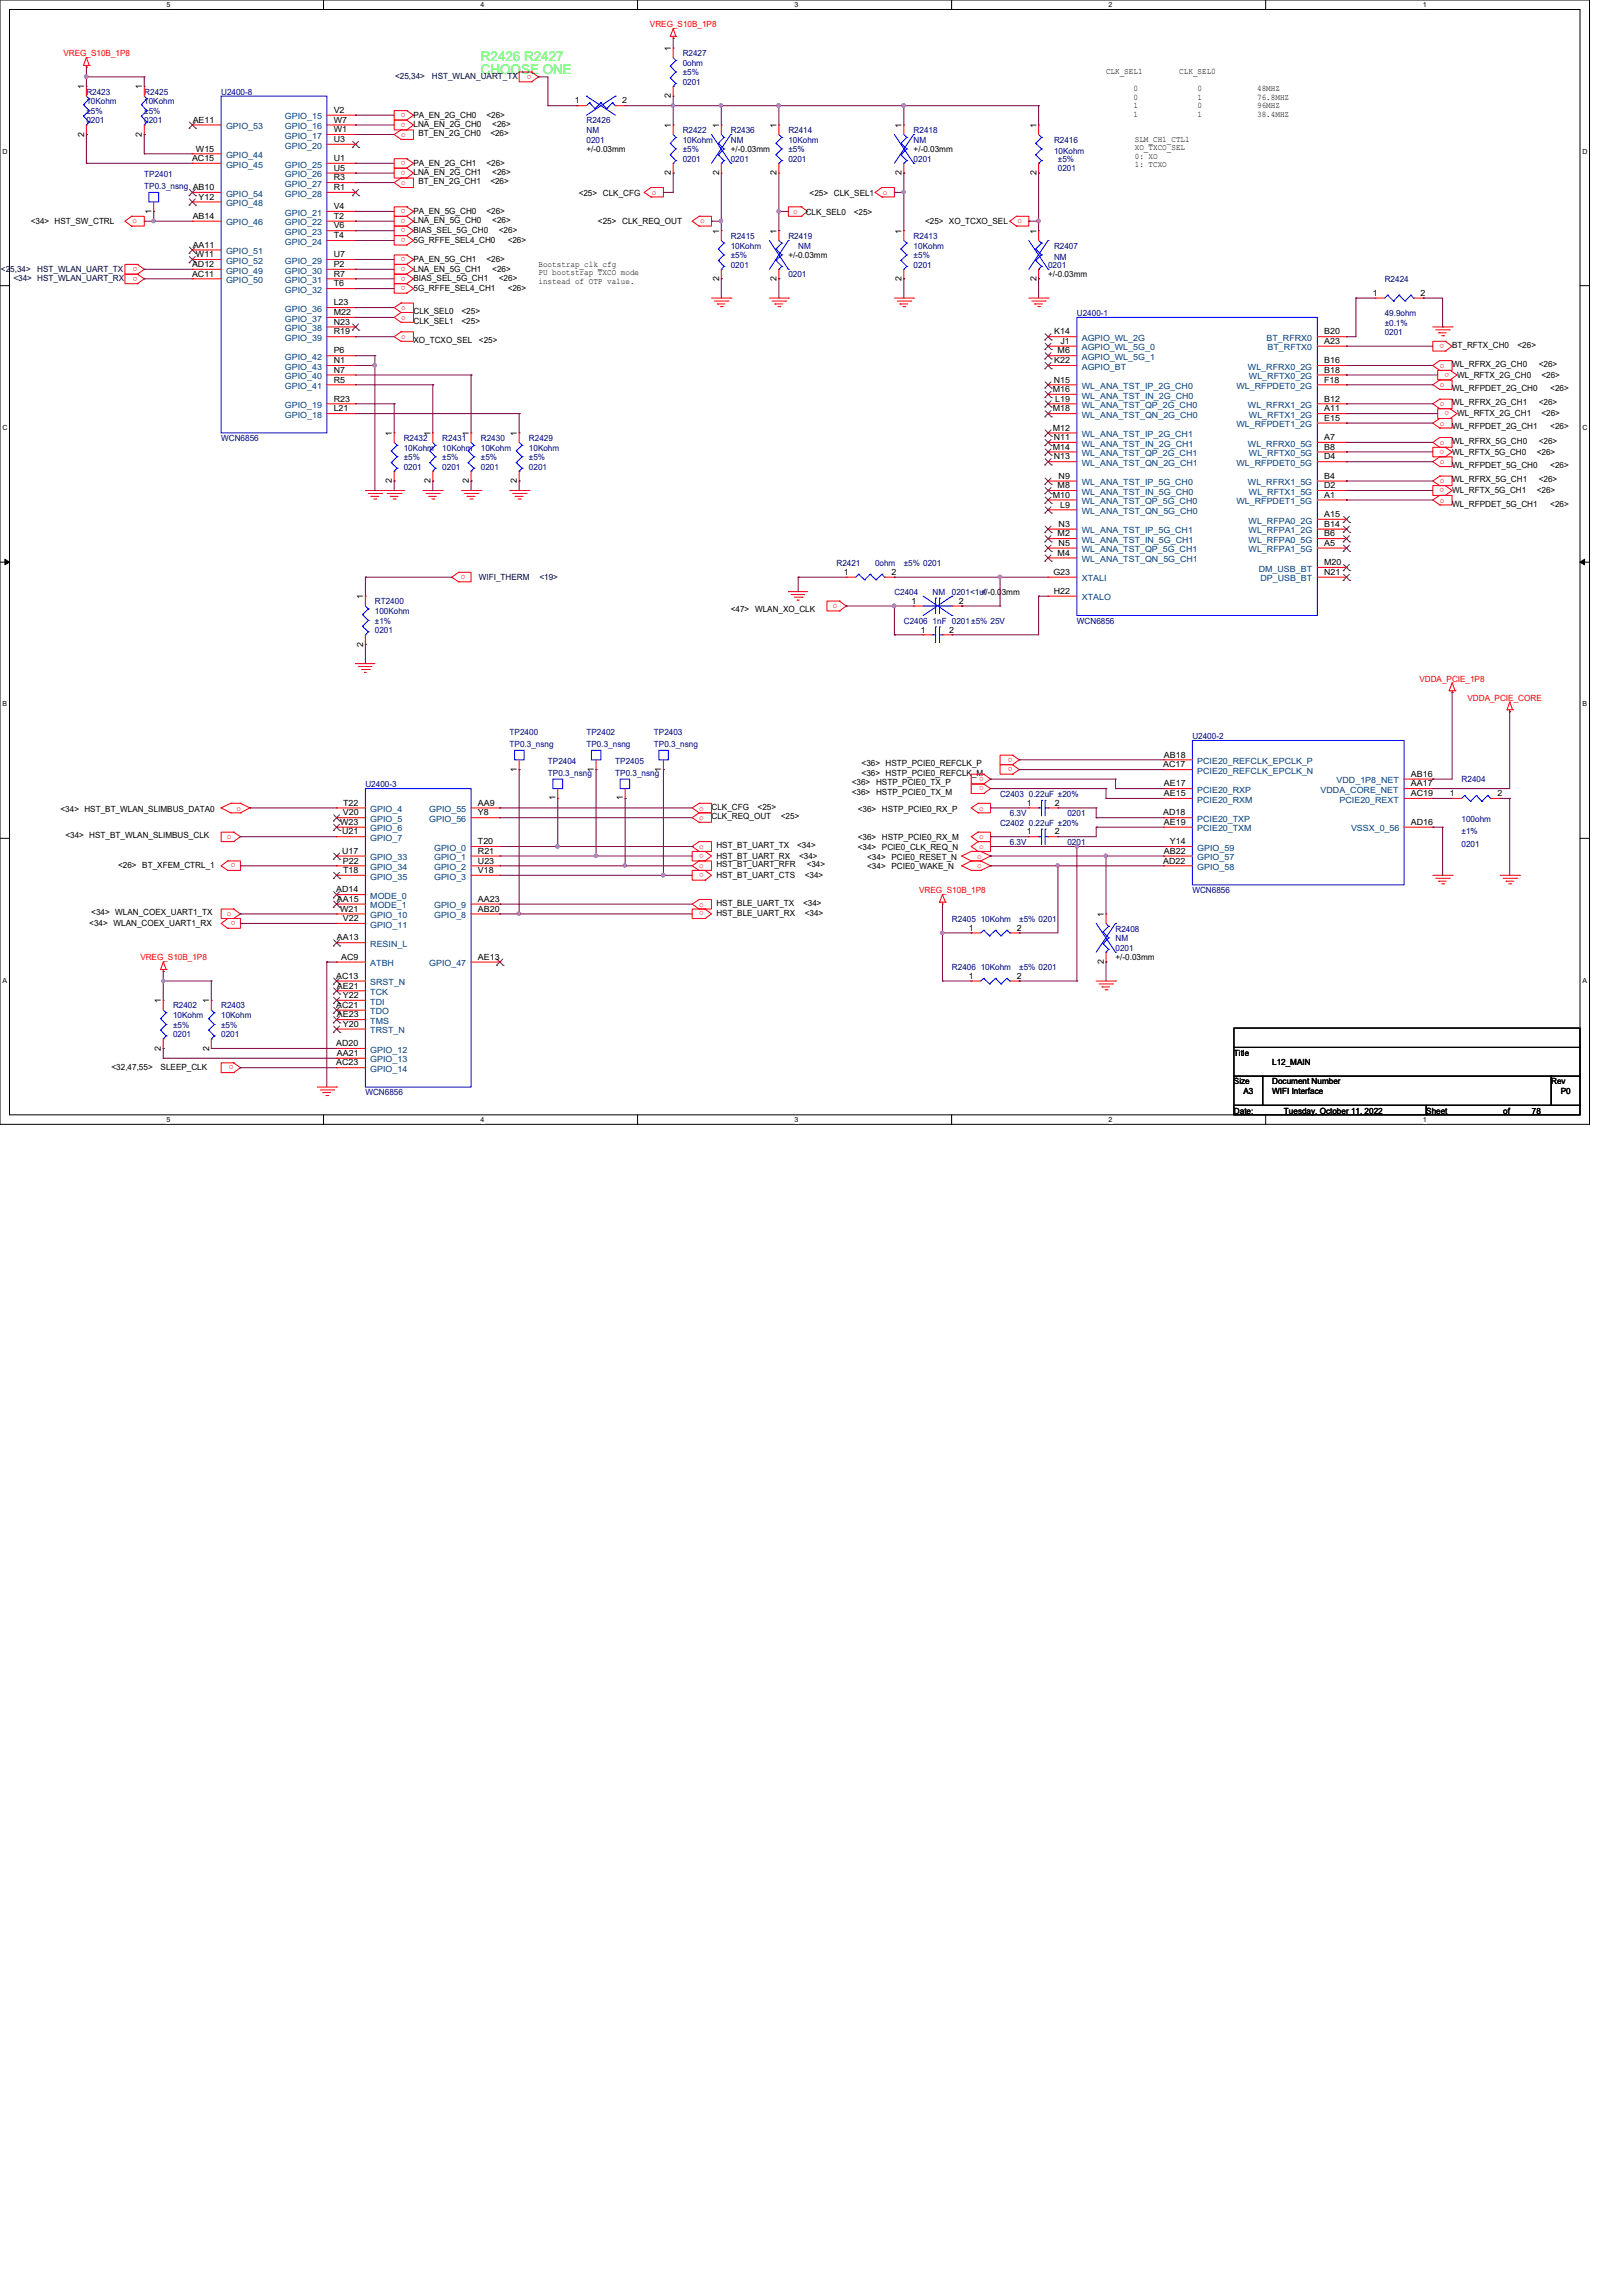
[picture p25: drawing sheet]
<svg xmlns="http://www.w3.org/2000/svg" width="210mm" height="297mm" viewBox="0 0 210 297" stroke-linecap="round" stroke-linejoin="round" font-family="sans-serif">
<defs><g id="words">
<g font-size="1.7" fill="#0f0">
<text x="62.2" y="7.8">R2426 R2427</text>
<text x="62.2" y="9.6">CHOOSE ONE</text>
</g>
<g font-size="1.1" fill="#f00">
<text x="84.1" y="3.5">VREG_S10B_1P8</text>
<text x="8.2" y="7.3">VREG_S10B_1P8</text>
<text x="68.8" y="9.7" transform="rotate(-180 68.8 9.7)">o</text>
<text x="51.9" y="17.7">o</text>
<text x="52.5" y="14.6" transform="rotate(-180 52.5 14.6)">o</text>
<text x="52.5" y="15.9" transform="rotate(-180 52.5 15.9)">o</text>
<text x="51.9" y="24">o</text>
<text x="52.5" y="20.8" transform="rotate(-180 52.5 20.8)">o</text>
<text x="52.5" y="22.1" transform="rotate(-180 52.5 22.1)">o</text>
<text x="17.1" y="28.9">o</text>
<text x="52.5" y="29.5" transform="rotate(-180 52.5 29.5)">o</text>
<text x="52.5" y="27.1" transform="rotate(-180 52.5 27.1)">o</text>
<text x="52.5" y="28.3" transform="rotate(-180 52.5 28.3)">o</text>
<text x="84.4" y="25.2">o</text>
<text x="90.6" y="28.9">o</text>
<text x="102.7" y="27.7">o</text>
<text x="114.3" y="25.2">o</text>
<text x="131.7" y="28.9">o</text>
<text x="17.8" y="34.5" transform="rotate(-180 17.8 34.5)">o</text>
<text x="17.8" y="35.8" transform="rotate(-180 17.8 35.8)">o</text>
<text x="52.5" y="30.8" transform="rotate(-180 52.5 30.8)">o</text>
<text x="52.5" y="33.3" transform="rotate(-180 52.5 33.3)">o</text>
<text x="52.5" y="34.5" transform="rotate(-180 52.5 34.5)">o</text>
<text x="52.5" y="35.8" transform="rotate(-180 52.5 35.8)">o</text>
<text x="51.9" y="40.1">o</text>
<text x="51.9" y="41.4">o</text>
<text x="52.5" y="37" transform="rotate(-180 52.5 37)">o</text>
<text x="51.9" y="43.9">o</text>
<text x="186.3" y="47.6">o</text>
<text x="186.9" y="44.5" transform="rotate(-180 186.9 44.5)">o</text>
<text x="186.3" y="50.1">o</text>
<text x="186.3" y="52.6">o</text>
<text x="187.5" y="48.2" transform="rotate(-180 187.5 48.2)">o</text>
<text x="187.5" y="53.2" transform="rotate(-180 187.5 53.2)">o</text>
<text x="186.3" y="55.1">o</text>
<text x="186.3" y="57.5">o</text>
<text x="186.9" y="58.2" transform="rotate(-180 186.9 58.2)">o</text>
<text x="186.3" y="60">o</text>
<text x="186.3" y="62.5">o</text>
<text x="186.3" y="65">o</text>
<text x="186.9" y="63.2" transform="rotate(-180 186.9 63.2)">o</text>
<text x="60.2" y="74.3" transform="rotate(-180 60.2 74.3)">o</text>
<text x="107.8" y="78.7">o</text>
<text x="183.7" y="88.2">VDDA_PCIE_1P8</text>
<text x="189.9" y="90.6">VDDA_PCIE_CORE</text>
<text x="127.3" y="100.5" transform="rotate(-180 127.3 100.5)">o</text>
<text x="127.3" y="101.7" transform="rotate(-180 127.3 101.7)">o</text>
<text x="131" y="98" transform="rotate(-180 131 98)">o</text>
<text x="131" y="99.2" transform="rotate(-180 131 99.2)">o</text>
<text x="30.6" y="104.9">o</text>
<text x="90.5" y="104.9">o</text>
<text x="90.5" y="106.1">o</text>
<text x="126.7" y="104.9">o</text>
<text x="29.3" y="108.6">o</text>
<text x="30.5" y="111.7" transform="rotate(-180 30.5 111.7)">o</text>
<text x="90.5" y="109.8">o</text>
<text x="90.5" y="112.3">o</text>
<text x="91.1" y="110.4" transform="rotate(-180 91.1 110.4)">o</text>
<text x="91.1" y="112.9" transform="rotate(-180 91.1 112.9)">o</text>
<text x="126.4" y="111.1">o</text>
<text x="126.4" y="112.3">o</text>
<text x="126.7" y="108.6">o</text>
<text x="126.7" y="109.8">o</text>
<text x="29.3" y="118.5">o</text>
<text x="30.5" y="119.2" transform="rotate(-180 30.5 119.2)">o</text>
<text x="90.5" y="117.3">o</text>
<text x="91.1" y="117.9" transform="rotate(-180 91.1 117.9)">o</text>
<text x="119" y="115.5">VREG_S10B_1P8</text>
<text x="18.2" y="124.2">VREG_S10B_1P8</text>
<text x="30.2" y="137.8" transform="rotate(-180 30.2 137.8)">o</text>
</g>
<g font-size="1.1">
<text x="10.9" y="11.6" transform="rotate(-90 10.9 11.6)">1</text>
<text x="18.4" y="11.6" transform="rotate(-90 18.4 11.6)">1</text>
<text x="86.8" y="6.6" transform="rotate(-90 86.8 6.6)">1</text>
<text x="143.1" y="9.6">CLK_SEL1</text>
<text x="146.7" y="11.8">0</text>
<text x="152.6" y="9.6">CLK_SEL0</text>
<text x="155" y="11.8">0</text>
<text x="162.7" y="11.8">48MHZ</text>
<text x="10.9" y="17.7" transform="rotate(-90 10.9 17.7)">2</text>
<text x="18.4" y="17.7" transform="rotate(-90 18.4 17.7)">2</text>
<text x="24.9" y="15.9">AE11</text>
<text x="43.2" y="14.6">V2</text>
<text x="43.2" y="15.9">W7</text>
<text x="43.2" y="17.1">W1</text>
<text x="53.5" y="15.2">PA_EN_2G_CH0</text>
<text x="53.5" y="16.5">LNA_EN_2G_CH0</text>
<text x="54.1" y="17.6">BT_EN_2G_CH0</text>
<text x="62.9" y="15.2">&lt;26&gt;</text>
<text x="63.5" y="17.6">&lt;26&gt;</text>
<text x="63.7" y="16.5">&lt;26&gt;</text>
<text x="74.4" y="13.4">1</text>
<text x="80.5" y="13.4">2</text>
<text x="86.8" y="16.5" transform="rotate(-90 86.8 16.5)">1</text>
<text x="86.8" y="12.7" transform="rotate(-90 86.8 12.7)">2</text>
<text x="93" y="16.5" transform="rotate(-90 93 16.5)">1</text>
<text x="100.5" y="16.5" transform="rotate(-90 100.5 16.5)">1</text>
<text x="116.7" y="16.5" transform="rotate(-90 116.7 16.5)">1</text>
<text x="134.1" y="16.5" transform="rotate(-90 134.1 16.5)">1</text>
<text x="146.7" y="12.9">0</text>
<text x="146.7" y="14">1</text>
<text x="146.7" y="15.1">1</text>
<text x="155" y="12.9">1</text>
<text x="155" y="14">0</text>
<text x="155" y="15.1">1</text>
<text x="162.7" y="12.9">76.8MHZ</text>
<text x="162.7" y="14">96MHZ</text>
<text x="162.7" y="15.1">38.4MHZ</text>
<text x="24.8" y="20.8">AC15</text>
<text x="25.4" y="19.6">W15</text>
<text x="43.2" y="18.4">U3</text>
<text x="43.2" y="20.8">U1</text>
<text x="43.2" y="22.1">U5</text>
<text x="43.2" y="23.3">R3</text>
<text x="53.5" y="21.5">PA_EN_2G_CH1</text>
<text x="53.5" y="22.7">LNA_EN_2G_CH1</text>
<text x="54.1" y="23.8">BT_EN_2G_CH1</text>
<text x="62.9" y="21.5">&lt;26&gt;</text>
<text x="63.5" y="23.8">&lt;26&gt;</text>
<text x="63.7" y="22.7">&lt;26&gt;</text>
<text x="75.9" y="19.7">+/-0.03mm</text>
<text x="86.8" y="22.6" transform="rotate(-90 86.8 22.6)">2</text>
<text x="93" y="22.6" transform="rotate(-90 93 22.6)">2</text>
<text x="94.6" y="19.7">+/-0.03mm</text>
<text x="100.5" y="22.6" transform="rotate(-90 100.5 22.6)">2</text>
<text x="116.7" y="22.6" transform="rotate(-90 116.7 22.6)">2</text>
<text x="118.2" y="19.7">+/-0.03mm</text>
<text x="134.1" y="22.6" transform="rotate(-90 134.1 22.6)">2</text>
<text x="146.9" y="18.3">SLM_CH1_CTL1</text>
<text x="146.9" y="19.4">XO_TXCO_SEL</text>
<text x="146.9" y="20.5">0: XO</text>
<text x="146.9" y="21.6">1: TCXO</text>
<text x="4" y="29">&lt;34&gt; HST_SW_CTRL</text>
<text x="19.6" y="27.6" transform="rotate(-90 19.6 27.6)">1</text>
<text x="24.9" y="28.3">AB14</text>
<text x="25.7" y="25.8">Y12</text>
<text x="43.2" y="24.6">R1</text>
<text x="43.2" y="27.1">V4</text>
<text x="43.2" y="28.3">T2</text>
<text x="43.2" y="29.5">V6</text>
<text x="53.5" y="27.7">PA_EN_5G_CH0</text>
<text x="53.5" y="28.9">LNA_EN_5G_CH0</text>
<text x="62.9" y="27.7">&lt;26&gt;</text>
<text x="63.7" y="28.9">&lt;26&gt;</text>
<text x="74.9" y="25.3">&lt;25&gt; CLK_CFG</text>
<text x="77.4" y="29">&lt;25&gt; CLK_REQ_OUT</text>
<text x="104.3" y="27.8">CLK_SEL0</text>
<text x="104.8" y="25.3">&lt;25&gt; CLK_SEL1</text>
<text x="110.5" y="27.8">&lt;25&gt;</text>
<text x="119.7" y="29">&lt;25&gt; XO_TCXO_SEL</text>
<text x="24.8" y="34.5">AD12</text>
<text x="24.8" y="35.8">AC11</text>
<text x="24.9" y="32">AA11</text>
<text x="25.4" y="33.3">W11</text>
<text x="43.2" y="30.8">T4</text>
<text x="43.2" y="33.3">U7</text>
<text x="43.2" y="34.5">P2</text>
<text x="43.2" y="35.8">R7</text>
<text x="53.5" y="30.2">BIAS_SEL_5G_CH0</text>
<text x="53.5" y="31.4">5G_RFFE_SEL4_CH0</text>
<text x="53.5" y="33.9">PA_EN_5G_CH1</text>
<text x="53.5" y="35.1">LNA_EN_5G_CH1</text>
<text x="62.9" y="33.9">&lt;26&gt;</text>
<text x="63.7" y="35.1">&lt;26&gt;</text>
<text x="64.6" y="30.2">&lt;26&gt;</text>
<text x="65.7" y="31.4">&lt;26&gt;</text>
<text x="69.7" y="34.5">Bootstrap_clk_cfg</text>
<text x="69.7" y="35.6">PU bootstrap TXCO mode</text>
<text x="93" y="30.2" transform="rotate(-90 93 30.2)">1</text>
<text x="100.5" y="30.2" transform="rotate(-90 100.5 30.2)">1</text>
<text x="102" y="33.4">+/-0.03mm</text>
<text x="116.7" y="30.2" transform="rotate(-90 116.7 30.2)">1</text>
<text x="134.1" y="30.2" transform="rotate(-90 134.1 30.2)">1</text>
<text x="135.6" y="35.9">+/-0.03mm</text>
<text x="43.2" y="37">T6</text>
<text x="43.2" y="39.5">L23</text>
<text x="43.2" y="40.8">M22</text>
<text x="43.2" y="42">N23</text>
<text x="53.5" y="36.4">BIAS_SEL_5G_CH1</text>
<text x="53.5" y="37.6">5G_RFFE_SEL4_CH1</text>
<text x="53.5" y="40.6">CLK_SEL0</text>
<text x="53.5" y="41.9">CLK_SEL1</text>
<text x="59.7" y="40.6">&lt;25&gt;</text>
<text x="59.7" y="41.9">&lt;25&gt;</text>
<text x="64.6" y="36.4">&lt;26&gt;</text>
<text x="65.7" y="37.6">&lt;26&gt;</text>
<text x="69.7" y="36.7">instead of OTP value.</text>
<text x="93" y="36.4" transform="rotate(-90 93 36.4)">2</text>
<text x="100.5" y="36.4" transform="rotate(-90 100.5 36.4)">2</text>
<text x="116.7" y="36.4" transform="rotate(-90 116.7 36.4)">2</text>
<text x="134.1" y="36.4" transform="rotate(-90 134.1 36.4)">2</text>
<text x="177.7" y="38.3">1</text>
<text x="183.8" y="38.3">2</text>
<text x="43.2" y="43.3">R19</text>
<text x="43.2" y="45.7">P6</text>
<text x="43.2" y="47">N1</text>
<text x="53.5" y="44.4">XO_TCXO_SEL</text>
<text x="62" y="44.4">&lt;25&gt;</text>
<text x="136.4" y="43.3">K14</text>
<text x="136.4" y="47">K22</text>
<text x="136.9" y="45.7">M6</text>
<text x="137.2" y="44.5">J1</text>
<text x="171.4" y="47">B16</text>
<text x="171.4" y="43.3">B20</text>
<text x="171.4" y="44.5">A23</text>
<text x="187.9" y="45.1">BT_RFTX_CH0</text>
<text x="187.9" y="47.5">WL_RFRX_2G_CH0</text>
<text x="196.4" y="45.1">&lt;26&gt;</text>
<text x="199.1" y="47.5">&lt;26&gt;</text>
<text x="43.2" y="48.2">N7</text>
<text x="43.2" y="49.5">R5</text>
<text x="43.2" y="51.9">R23</text>
<text x="43.2" y="53.2">L21</text>
<text x="136.2" y="50.7">M16</text>
<text x="136.2" y="53.2">M18</text>
<text x="136.4" y="49.5">N15</text>
<text x="136.6" y="51.9">L19</text>
<text x="171.4" y="49.5">F18</text>
<text x="171.4" y="51.9">B12</text>
<text x="171.4" y="48.2">B18</text>
<text x="171.4" y="53.2">A11</text>
<text x="187.9" y="50.6">WL_RFPDET_2G_CH0</text>
<text x="187.9" y="52.5">WL_RFRX_2G_CH1</text>
<text x="188.6" y="48.9">WL_RFTX_2G_CH0</text>
<text x="188.6" y="53.8">WL_RFTX_2G_CH1</text>
<text x="199.1" y="52.5">&lt;26&gt;</text>
<text x="199.5" y="48.9">&lt;26&gt;</text>
<text x="199.5" y="53.8">&lt;26&gt;</text>
<text x="200.6" y="50.6">&lt;26&gt;</text>
<text x="50.7" y="56.3" transform="rotate(-90 50.7 56.3)">1</text>
<text x="55.7" y="56.3" transform="rotate(-90 55.7 56.3)">1</text>
<text x="60.7" y="56.3" transform="rotate(-90 60.7 56.3)">1</text>
<text x="66.9" y="56.3" transform="rotate(-90 66.9 56.3)">1</text>
<text x="136.2" y="55.7">M12</text>
<text x="136.2" y="58.2">M14</text>
<text x="136.4" y="56.9">N11</text>
<text x="136.4" y="59.4">N13</text>
<text x="171.4" y="54.4">E15</text>
<text x="171.4" y="59.4">D4</text>
<text x="171.4" y="56.9">A7</text>
<text x="171.4" y="58.2">B8</text>
<text x="187.9" y="55.5">WL_RFPDET_2G_CH1</text>
<text x="187.9" y="57.4">WL_RFRX_5G_CH0</text>
<text x="187.9" y="58.8">WL_RFTX_5G_CH0</text>
<text x="198.9" y="58.8">&lt;26&gt;</text>
<text x="199.1" y="57.4">&lt;26&gt;</text>
<text x="200.6" y="55.5">&lt;26&gt;</text>
<text x="50.7" y="62.5" transform="rotate(-90 50.7 62.5)">2</text>
<text x="55.7" y="62.5" transform="rotate(-90 55.7 62.5)">2</text>
<text x="60.7" y="62.5" transform="rotate(-90 60.7 62.5)">2</text>
<text x="66.9" y="62.5" transform="rotate(-90 66.9 62.5)">2</text>
<text x="136.2" y="64.4">M10</text>
<text x="136.9" y="63.2">M8</text>
<text x="137" y="61.9">N9</text>
<text x="137.2" y="65.7">L9</text>
<text x="171.4" y="64.4">A1</text>
<text x="171.4" y="61.9">B4</text>
<text x="171.4" y="63.2">D2</text>
<text x="187.9" y="60.5">WL_RFPDET_5G_CH0</text>
<text x="187.9" y="62.4">WL_RFRX_5G_CH1</text>
<text x="187.9" y="63.8">WL_RFTX_5G_CH1</text>
<text x="187.9" y="65.5">WL_RFPDET_5G_CH1</text>
<text x="198.9" y="63.8">&lt;26&gt;</text>
<text x="199.1" y="62.4">&lt;26&gt;</text>
<text x="200.6" y="60.5">&lt;26&gt;</text>
<text x="200.6" y="65.5">&lt;26&gt;</text>
<text x="136.9" y="69.4">M2</text>
<text x="136.9" y="71.9">M4</text>
<text x="137" y="68.2">N3</text>
<text x="137" y="70.6">N5</text>
<text x="171.4" y="66.9">A15</text>
<text x="171.4" y="68.2">B14</text>
<text x="171.4" y="69.4">B6</text>
<text x="171.4" y="70.6">A5</text>
<text x="47" y="77.5" transform="rotate(-90 47 77.5)">1</text>
<text x="109.2" y="74.4">1</text>
<text x="115.4" y="74.4">2</text>
<text x="126.9" y="77">+/-0.03mm</text>
<text x="136.3" y="74.4">G23</text>
<text x="136.4" y="76.8">H22</text>
<text x="171.4" y="74.4">N21</text>
<text x="171.4" y="73.1">M20</text>
<text x="47" y="83.7" transform="rotate(-90 47 83.7)">2</text>
<text x="94.6" y="79.2">&lt;47&gt; WLAN_XO_CLK</text>
<text x="117.9" y="78.1">1</text>
<text x="119.2" y="81.8">1</text>
<text x="122.9" y="81.8">2</text>
<text x="124.1" y="78.1">2</text>
<text x="66.9" y="99.8" transform="rotate(-90 66.9 99.8)">1</text>
<text x="76.8" y="99.8" transform="rotate(-90 76.8 99.8)">1</text>
<text x="85.6" y="99.8" transform="rotate(-90 85.6 99.8)">1</text>
<text x="110.2" y="101.6">&lt;36&gt; HSTP_PCIE0_TX_P</text>
<text x="111.5" y="99.1">&lt;36&gt; HSTP_PCIE0_REFCLK_P</text>
<text x="111.5" y="100.4">&lt;36&gt; HSTP_PCIE0_REFCLK_M</text>
<text x="150.5" y="99.3">AC17</text>
<text x="150.6" y="98">AB18</text>
<text x="150.6" y="101.7">AE17</text>
<text x="182.6" y="101.7">AA17</text>
<text x="182.6" y="100.5">AB16</text>
<text x="7.8" y="105">&lt;34&gt; HST_BT_WLAN_SLIMBUS_DATA0</text>
<text x="44" y="106.7">W23</text>
<text x="44.3" y="107.9">U21</text>
<text x="44.4" y="105.5">V20</text>
<text x="44.4" y="104.2">T22</text>
<text x="61.8" y="104.2">AA9</text>
<text x="61.8" y="105.5">Y8</text>
<text x="71.9" y="103.5" transform="rotate(-90 71.9 103.5)">1</text>
<text x="80.6" y="103.5" transform="rotate(-90 80.6 103.5)">1</text>
<text x="92.1" y="104.7">CLK_CFG</text>
<text x="92.1" y="106">CLK_REQ_OUT</text>
<text x="98" y="104.7">&lt;25&gt;</text>
<text x="101" y="106">&lt;25&gt;</text>
<text x="110.2" y="102.9">&lt;36&gt; HSTP_PCIE0_TX_M</text>
<text x="111" y="105">&lt;36&gt; HSTP_PCIE0_RX_P</text>
<text x="132.9" y="104.2">1</text>
<text x="132.9" y="107.9">1</text>
<text x="136.5" y="104.2">2</text>
<text x="136.5" y="107.9">2</text>
<text x="150.5" y="105.5">AD18</text>
<text x="150.6" y="103">AE15</text>
<text x="150.6" y="106.7">AE19</text>
<text x="182.6" y="103">AC19</text>
<text x="182.6" y="106.7">AD16</text>
<text x="187.6" y="103">1</text>
<text x="193.8" y="103">2</text>
<text x="8.5" y="108.5">&lt;34&gt; HST_BT_WLAN_SLIMBUS_CLK</text>
<text x="15.3" y="112.3">&lt;26&gt; BT_XFEM_CTRL_1</text>
<text x="44.3" y="110.4">U17</text>
<text x="44.4" y="111.7">P22</text>
<text x="44.4" y="112.9">T18</text>
<text x="61.8" y="109.2">T20</text>
<text x="61.8" y="110.4">R21</text>
<text x="61.8" y="111.7">U23</text>
<text x="61.8" y="112.9">V18</text>
<text x="92.7" y="109.7">HST_BT_UART_TX</text>
<text x="92.7" y="111.1">HST_BT_UART_RX</text>
<text x="92.7" y="112.2">HST_BT_UART_RFR</text>
<text x="92.7" y="113.5">HST_BT_UART_CTS</text>
<text x="103.2" y="109.7">&lt;34&gt;</text>
<text x="103.4" y="111.1">&lt;34&gt;</text>
<text x="104.1" y="113.5">&lt;34&gt;</text>
<text x="104.4" y="112.2">&lt;34&gt;</text>
<text x="111" y="108.7">&lt;36&gt; HSTP_PCIE0_RX_M</text>
<text x="111" y="109.9">&lt;34&gt; PCIE0_CLK_REQ_N</text>
<text x="112.2" y="111.2">&lt;34&gt; PCIE0_RESET_N</text>
<text x="112.2" y="112.4">&lt;34&gt; PCIE0_WAKE_N</text>
<text x="150.5" y="111.7">AD22</text>
<text x="150.6" y="110.4">AB22</text>
<text x="151.4" y="109.2">Y14</text>
<text x="11.6" y="119.8">&lt;34&gt; WLAN_COEX_UART1_RX</text>
<text x="11.8" y="118.4">&lt;34&gt; WLAN_COEX_UART1_TX</text>
<text x="43.5" y="115.4">AD14</text>
<text x="43.6" y="116.7">AA15</text>
<text x="44" y="117.9">W21</text>
<text x="44.4" y="119.2">V22</text>
<text x="61.8" y="116.7">AA23</text>
<text x="61.8" y="117.9">AB20</text>
<text x="92.7" y="117.2">HST_BLE_UART_TX</text>
<text x="92.7" y="118.5">HST_BLE_UART_RX</text>
<text x="103.9" y="117.2">&lt;34&gt;</text>
<text x="104.1" y="118.5">&lt;34&gt;</text>
<text x="142.8" y="118.6" transform="rotate(-90 142.8 118.6)">1</text>
<text x="43.6" y="121.7">AA13</text>
<text x="44.2" y="124.2">AC9</text>
<text x="61.8" y="124.2">AE13</text>
<text x="125.4" y="120.4">1</text>
<text x="131.6" y="120.4">2</text>
<text x="142.8" y="124.7" transform="rotate(-90 142.8 124.7)">2</text>
<text x="144.4" y="124.2">+/-0.03mm</text>
<text x="20.8" y="129.8" transform="rotate(-90 20.8 129.8)">1</text>
<text x="27.1" y="129.8" transform="rotate(-90 27.1 129.8)">1</text>
<text x="43.5" y="126.6">AC13</text>
<text x="43.5" y="130.4">AC21</text>
<text x="43.6" y="127.9">AE21</text>
<text x="43.6" y="131.6">AE23</text>
<text x="44.4" y="129.1">Y22</text>
<text x="125.4" y="126.6">1</text>
<text x="131.6" y="126.6">2</text>
<text x="20.8" y="135.9" transform="rotate(-90 20.8 135.9)">2</text>
<text x="27.1" y="135.9" transform="rotate(-90 27.1 135.9)">2</text>
<text x="43.5" y="135.3">AD20</text>
<text x="43.5" y="137.8">AC23</text>
<text x="43.6" y="136.6">AA21</text>
<text x="44.4" y="132.8">Y20</text>
<text x="159.7" y="136.6">Title</text>
<text x="164.6" y="137.8">L12_MAIN</text>
<text x="14.4" y="138.4">&lt;32,47,55&gt;</text>
<text x="20.8" y="138.4">SLEEP_CLK</text>
<text x="159.7" y="140.3">Size</text>
<text x="160.9" y="141.6">A3</text>
<text x="164.6" y="140.3">Document Number</text>
<text x="164.6" y="141.6">WIFI Interface</text>
<text x="200.7" y="140.3">Rev</text>
<text x="202" y="141.6">P0</text>
<text x="159.7" y="144.1">Date:</text>
<text x="166.2" y="144.1">Tuesday, October 11, 2022</text>
<text x="184.6" y="144.1">Sheet</text>
<text x="194.5" y="144.1">of</text>
<text x="198.2" y="144.1">78</text>
</g>
<g font-size="1.1" fill="#000040">
<text x="51.1" y="10.2">&lt;25,34&gt;</text>
<text x="55.9" y="10.2">HST_WLAN_UART_TX</text>
<text x=".1" y="35.1">&lt;25,34&gt;</text>
<text x="4.8" y="35.1">HST_WLAN_UART_TX</text>
<text x="1.7" y="36.4">&lt;34&gt; HST_WLAN_UART_RX</text>
<text x="62" y="75">WIFI_THERM</text>
<text x="69.8" y="75">&lt;19&gt;</text>
</g>
<g font-size="1.1" fill="#000080">
<text x="88.3" y="7.3">R2427</text>
<text x="88.3" y="8.5">0ohm</text>
<text x="88.3" y="9.7">±5%</text>
<text x="88.3" y="11">0201</text>
<text x="11.2" y="12.2">R2423</text>
<text x="11.2" y="13.5">10Kohm</text>
<text x="11.2" y="14.7">±5%</text>
<text x="11.2" y="16">0201</text>
<text x="18.7" y="12.2">R2425</text>
<text x="18.7" y="13.5">10Kohm</text>
<text x="18.7" y="14.7">±5%</text>
<text x="18.7" y="16">0201</text>
<text x="28.6" y="12.2">U2400-8</text>
<text x="75.9" y="16">R2426</text>
<text x="75.9" y="17.2">NM</text>
<text x="88.3" y="17.2">R2422</text>
<text x="94.6" y="17.2">R2436</text>
<text x="102" y="17.2">R2414</text>
<text x="118.2" y="17.2">R2418</text>
<text x="18.7" y="22.9">TP2401</text>
<text x="75.9" y="18.5">0201</text>
<text x="88.3" y="18.5">10Kohm</text>
<text x="88.3" y="19.7">±5%</text>
<text x="88.3" y="21">0201</text>
<text x="94.6" y="18.5">NM</text>
<text x="94.6" y="21">0201</text>
<text x="102" y="18.5">10Kohm</text>
<text x="102" y="19.7">±5%</text>
<text x="102" y="21">0201</text>
<text x="118.2" y="18.5">NM</text>
<text x="118.2" y="21">0201</text>
<text x="136.4" y="18.5">R2416</text>
<text x="136.4" y="19.9">10Kohm</text>
<text x="136.9" y="21">±5%</text>
<text x="136.9" y="22.2">0201</text>
<text x="18.7" y="24.4">TP0.3_nsng AB10</text>
<text x="94.6" y="30.9">R2415</text>
<text x="94.6" y="32.2">10Kohm</text>
<text x="94.6" y="33.4">±5%</text>
<text x="94.6" y="34.6">0201</text>
<text x="102" y="30.9">R2419</text>
<text x="102" y="35.9">0201</text>
<text x="103.3" y="32.2">NM</text>
<text x="118.2" y="30.9">R2413</text>
<text x="118.2" y="32.2">10Kohm</text>
<text x="118.2" y="33.4">±5%</text>
<text x="118.2" y="34.6">0201</text>
<text x="135.6" y="34.6">0201</text>
<text x="136.4" y="32.2">R2407</text>
<text x="136.4" y="33.7">NM</text>
<text x="139.4" y="40.9">U2400-1</text>
<text x="179.2" y="36.5">R2424</text>
<text x="179.2" y="40.9">49.9ohm</text>
<text x="179.2" y="42.1">±0.1%</text>
<text x="179.2" y="43.3">0201</text>
<text x="28.6" y="57.1">WCN6856</text>
<text x="52.2" y="57.1">R2432</text>
<text x="52.2" y="58.3">10Kohm</text>
<text x="52.2" y="59.5">±5%</text>
<text x="57.2" y="57.1">R2431</text>
<text x="57.2" y="58.3">10Kohm</text>
<text x="57.2" y="59.5">±5%</text>
<text x="62.2" y="57.1">R2430</text>
<text x="62.2" y="58.3">10Kohm</text>
<text x="62.2" y="59.5">±5%</text>
<text x="68.5" y="57.1">R2429</text>
<text x="68.5" y="58.3">10Kohm</text>
<text x="68.5" y="59.5">±5%</text>
<text x="52.2" y="60.8">0201</text>
<text x="57.2" y="60.8">0201</text>
<text x="62.2" y="60.8">0201</text>
<text x="68.5" y="60.8">0201</text>
<text x="108.2" y="73.2">R2421</text>
<text x="113.2" y="73.2">0ohm</text>
<text x="115.7" y="77">C2404</text>
<text x="117" y="73.2">±5% 0201</text>
<text x="120.7" y="77">NM</text>
<text x="123.2" y="77">0201&lt;1uf</text>
<text x="48.5" y="78.2">RT2400</text>
<text x="48.5" y="79.5">100Kohm</text>
<text x="48.5" y="80.7">±1%</text>
<text x="48.5" y="82">0201</text>
<text x="117" y="80.7">C2406 1nF 0201±5% 25V</text>
<text x="139.4" y="80.7">WCN6856</text>
<text x="66" y="95.1">TP2400</text>
<text x="75.9" y="95.1">TP2402</text>
<text x="84.6" y="95.1">TP2403</text>
<text x="154.3" y="95.6">U2400-2</text>
<text x="47.3" y="101.9">U2400-3</text>
<text x="66" y="96.6">TP0.3_nsng</text>
<text x="70.9" y="98.8">TP2404</text>
<text x="70.9" y="100.4">TP0.3_nsng</text>
<text x="75.9" y="96.6">TP0.3_nsng</text>
<text x="79.6" y="98.8">TP2405</text>
<text x="79.6" y="100.4">TP0.3_nsng</text>
<text x="84.6" y="96.6">TP0.3_nsng</text>
<text x="189.1" y="101.2">R2404</text>
<text x="129.4" y="103.1">C2403 0.22uF ±20%</text>
<text x="129.4" y="106.8">C2402 0.22uF ±20%</text>
<text x="130.7" y="105.6">6.3V</text>
<text x="138.1" y="105.6">0201</text>
<text x="189.1" y="106.3">100ohm</text>
<text x="189.1" y="107.9">±1%</text>
<text x="130.7" y="109.3">6.3V</text>
<text x="138.1" y="109.3">0201</text>
<text x="189.1" y="109.6">0201</text>
<text x="123.2" y="119.3">R2405 10Kohm</text>
<text x="131.9" y="119.3">±5% 0201</text>
<text x="154.3" y="115.5">WCN6856</text>
<text x="123.2" y="125.5">R2406 10Kohm</text>
<text x="131.9" y="125.5">±5% 0201</text>
<text x="144.4" y="120.5">R2408</text>
<text x="144.4" y="121.8">NM</text>
<text x="144.4" y="123">0201</text>
<text x="22.4" y="130.5">R2402</text>
<text x="22.4" y="131.7">10Kohm</text>
<text x="28.6" y="130.5">R2403</text>
<text x="28.6" y="131.7">10Kohm</text>
<text x="22.4" y="133">±5%</text>
<text x="22.4" y="134.2">0201</text>
<text x="28.6" y="133">±5%</text>
<text x="28.6" y="134.2">0201</text>
<text x="47.3" y="141.7">WCN6856</text>
</g>
<g font-size="1.1" fill="#004080">
<text x="29.3" y="16.7">GPIO_53</text>
<text x="36.9" y="15.5">GPIO_15</text>
<text x="36.9" y="16.7">GPIO_16</text>
<text x="36.9" y="17.9">GPIO_17</text>
<text x="29.3" y="20.4">GPIO_44</text>
<text x="29.3" y="21.7">GPIO_45</text>
<text x="36.9" y="19.2">GPIO_20</text>
<text x="36.9" y="21.7">GPIO_25</text>
<text x="36.9" y="22.9">GPIO_26</text>
<text x="29.3" y="25.4">GPIO_54</text>
<text x="29.3" y="26.7">GPIO_48</text>
<text x="29.3" y="29.2">GPIO_46</text>
<text x="36.9" y="24.2">GPIO_27</text>
<text x="36.9" y="25.4">GPIO_28</text>
<text x="36.9" y="27.9">GPIO_21</text>
<text x="36.9" y="29.2">GPIO_22</text>
<text x="29.3" y="32.9">GPIO_51</text>
<text x="29.3" y="34.1">GPIO_52</text>
<text x="29.3" y="35.4">GPIO_49</text>
<text x="36.9" y="30.4">GPIO_23</text>
<text x="36.9" y="31.7">GPIO_24</text>
<text x="36.9" y="34.1">GPIO_29</text>
<text x="36.9" y="35.4">GPIO_30</text>
<text x="29.3" y="36.6">GPIO_50</text>
<text x="36.9" y="36.6">GPIO_31</text>
<text x="36.9" y="37.9">GPIO_32</text>
<text x="36.9" y="40.3">GPIO_36</text>
<text x="36.9" y="41.6">GPIO_37</text>
<text x="36.9" y="42.8">GPIO_38</text>
<text x="36.9" y="44.1">GPIO_39</text>
<text x="36.9" y="46.6">GPIO_42</text>
<text x="36.9" y="47.8">GPIO_43</text>
<text x="140" y="44.1">AGPIO_WL_2G</text>
<text x="140" y="45.3">AGPIO_WL_5G_0</text>
<text x="140" y="46.6">AGPIO_WL_5G_1</text>
<text x="140" y="47.8">AGPIO_BT</text>
<text x="161.5" y="47.8">WL_RFRX0_2G</text>
<text x="163.9" y="44.1">BT_RFRX0</text>
<text x="164" y="45.3">BT_RFTX0</text>
<text x="36.9" y="49.1">GPIO_40</text>
<text x="36.9" y="50.3">GPIO_41</text>
<text x="36.9" y="52.8">GPIO_19</text>
<text x="140" y="50.3">WL_ANA_TST_IP_2G_CH0</text>
<text x="140" y="51.6">WL_ANA_TST_IN_2G_CH0</text>
<text x="140" y="52.8">WL_ANA_TST_QP_2G_CH0</text>
<text x="160" y="50.3">WL_RFPDET0_2G</text>
<text x="161.5" y="52.8">WL_RFRX1_2G</text>
<text x="161.6" y="49.1">WL_RFTX0_2G</text>
<text x="36.9" y="54.1">GPIO_18</text>
<text x="140" y="54.1">WL_ANA_TST_QN_2G_CH0</text>
<text x="140" y="56.6">WL_ANA_TST_IP_2G_CH1</text>
<text x="140" y="57.8">WL_ANA_TST_IN_2G_CH1</text>
<text x="140" y="59">WL_ANA_TST_QP_2G_CH1</text>
<text x="160" y="55.3">WL_RFPDET1_2G</text>
<text x="161.5" y="57.8">WL_RFRX0_5G</text>
<text x="161.6" y="54.1">WL_RFTX1_2G</text>
<text x="161.6" y="59">WL_RFTX0_5G</text>
<text x="140" y="60.3">WL_ANA_TST_QN_2G_CH1</text>
<text x="140" y="62.8">WL_ANA_TST_IP_5G_CH0</text>
<text x="140" y="64">WL_ANA_TST_IN_5G_CH0</text>
<text x="140" y="65.2">WL_ANA_TST_QP_5G_CH0</text>
<text x="160" y="60.3">WL_RFPDET0_5G</text>
<text x="160" y="65.2">WL_RFPDET1_5G</text>
<text x="161.5" y="62.8">WL_RFRX1_5G</text>
<text x="161.6" y="64">WL_RFTX1_5G</text>
<text x="140" y="66.5">WL_ANA_TST_QN_5G_CH0</text>
<text x="140" y="69">WL_ANA_TST_IP_5G_CH1</text>
<text x="140" y="70.2">WL_ANA_TST_IN_5G_CH1</text>
<text x="140" y="71.5">WL_ANA_TST_QP_5G_CH1</text>
<text x="161.6" y="67.7">WL_RFPA0_2G</text>
<text x="161.6" y="69">WL_RFPA1_2G</text>
<text x="161.6" y="70.2">WL_RFPA0_5G</text>
<text x="161.6" y="71.5">WL_RFPA1_5G</text>
<text x="140" y="72.7">WL_ANA_TST_QN_5G_CH1</text>
<text x="140" y="75.2">XTALI</text>
<text x="140" y="77.7">XTALO</text>
<text x="162.9" y="74">DM_USB_BT</text>
<text x="163.1" y="75.2">DP_USB_BT</text>
<text x="154.9" y="98.8">PCIE20_REFCLK_EPCLK_P</text>
<text x="154.9" y="100.1">PCIE20_REFCLK_EPCLK_N</text>
<text x="173" y="101.3">VDD_1P8_NET</text>
<text x="47.9" y="105.1">GPIO_4</text>
<text x="47.9" y="106.3">GPIO_5</text>
<text x="47.9" y="107.6">GPIO_6</text>
<text x="55.5" y="105.1">GPIO_55</text>
<text x="55.5" y="106.3">GPIO_56</text>
<text x="154.9" y="102.6">PCIE20_RXP</text>
<text x="154.9" y="103.8">PCIE20_RXM</text>
<text x="154.9" y="106.3">PCIE20_TXP</text>
<text x="154.9" y="107.6">PCIE20_TXM</text>
<text x="170.9" y="102.6">VDDA_CORE_NET</text>
<text x="173.4" y="103.8">PCIE20_REXT</text>
<text x="174.8" y="107.6">VSSX_0_56</text>
<text x="47.9" y="108.8">GPIO_7</text>
<text x="47.9" y="111.3">GPIO_33</text>
<text x="47.9" y="112.6">GPIO_34</text>
<text x="47.9" y="113.8">GPIO_35</text>
<text x="56.2" y="110.1">GPIO_0</text>
<text x="56.2" y="111.3">GPIO_1</text>
<text x="56.2" y="112.6">GPIO_2</text>
<text x="56.2" y="113.8">GPIO_3</text>
<text x="154.9" y="110.1">GPIO_59</text>
<text x="154.9" y="111.3">GPIO_57</text>
<text x="154.9" y="112.6">GPIO_58</text>
<text x="47.9" y="116.3">MODE_0</text>
<text x="47.9" y="117.5">MODE_1</text>
<text x="47.9" y="118.8">GPIO_10</text>
<text x="56.2" y="117.5">GPIO_9</text>
<text x="56.2" y="118.8">GPIO_8</text>
<text x="47.9" y="120">GPIO_11</text>
<text x="47.9" y="122.5">RESIN_L</text>
<text x="47.9" y="125">ATBH</text>
<text x="55.5" y="125">GPIO_47</text>
<text x="47.9" y="127.5">SRST_N</text>
<text x="47.9" y="128.7">TCK</text>
<text x="47.9" y="130">TDI</text>
<text x="47.9" y="131.2">TDO</text>
<text x="47.9" y="132.5">TMS</text>
<text x="47.9" y="133.7">TRST_N</text>
<text x="47.9" y="136.2">GPIO_12</text>
<text x="47.9" y="137.5">GPIO_13</text>
<text x="47.9" y="138.7">GPIO_14</text>
</g>
<g font-size=".9">
<text x="21.5" y=".9">5</text>
<text x="62.2" y=".9">4</text>
<text x="102.8" y=".9">3</text>
<text x="143.5" y=".9">2</text>
<text x="184.1" y=".9">1</text>
<text x=".3" y="19.9">D</text>
<text x="204.8" y="19.9">D</text>
<text x=".3" y="55.6">C</text>
<text x="204.8" y="55.6">C</text>
<text x=".3" y="91.4">B</text>
<text x="204.8" y="91.4">B</text>
<text x=".3" y="127.1">A</text>
<text x="204.8" y="127.1">A</text>
<text x="21.5" y="145.2">5</text>
<text x="62.2" y="145.2">4</text>
<text x="102.8" y="145.2">3</text>
<text x="143.5" y="145.2">2</text>
<text x="184.1" y="145.2">1</text>
</g>
</g></defs>
<path d="M0 0h205.7v145.5h-205.7zM1.2 1.2h203.3v143h-203.3z" fill="none" stroke="#000" stroke-width=".13"/>
<g fill="#fff">
<path d="M21.5 .1h.6v1h-.6z"/>
<path d="M21.5 144.4h.6v1h-.6z"/>
</g>
<path d="M41.9 0v1.2M41.9 144.2v1.3" fill="none" stroke="#000" stroke-width=".13"/>
<g fill="#fff">
<path d="M62.2 .1h.5v1h-.5z"/>
<path d="M62.2 144.4h.5v1h-.5z"/>
</g>
<path d="M82.5 0v1.2M82.5 144.2v1.3" fill="none" stroke="#000" stroke-width=".13"/>
<g fill="#fff">
<path d="M102.8 .1h.5v1h-.5z"/>
<path d="M102.8 144.4h.5v1h-.5z"/>
</g>
<path d="M123.1 0v1.2M123.1 144.2v1.3" fill="none" stroke="#000" stroke-width=".13"/>
<g fill="#fff">
<path d="M143.5 .1h.5v1h-.5z"/>
<path d="M143.5 144.4h.5v1h-.5z"/>
</g>
<path d="M163.8 0v1.2M163.8 144.2v1.3" fill="none" stroke="#000" stroke-width=".13"/>
<g fill="#fff">
<path d="M184.1 .1h.5v1h-.5z"/>
<path d="M184.1 144.4h.5v1h-.5z"/>
<path d="M.3 19.1h.7v1h-.7z"/>
<path d="M204.8 19.1h.6v1h-.6z"/>
<path d="M.3 54.8h.7v1h-.7z"/>
<path d="M204.8 54.8h.6v1h-.6z"/>
</g>
<path d="M0 37h1.2M204.5 37h1.2" fill="none" stroke="#000" stroke-width=".13"/>
<g fill="#fff">
<path d="M.3 90.6h.6v1h-.6z"/>
<path d="M204.8 90.6h.6v1h-.6z"/>
</g>
<path d="M0 72.7h1.2M.6 72.3l.6 .4-.6 .4zM204.5 72.7l.6-.4v.8zM204.5 72.7h1.2" fill="none" stroke="#000" stroke-width=".13"/>
<path d="M.6 72.3l.6 .4-.6 .4zM204.5 72.7l.6-.4v.8z" fill="#000"/>
<g fill="#fff">
<path d="M.3 126.3h.6v1h-.6z"/>
<path d="M204.8 126.3h.6v1h-.6z"/>
</g>
<path d="M0 108.5h1.2M204.5 108.5h1.2M159.7 133h44.8v2.5h-44.8zM159.7 135.5h44.8v3.7h-44.8zM159.7 139.2h3.7v3.8h-3.7zM163.4 139.2h37.3v3.8h-37.3zM200.7 139.2h3.8v3.8h-3.8zM159.7 143h24.9v1.2h-24.9zM184.6 143h19.9v1.2h-19.9z" fill="none" stroke="#000" stroke-width=".13"/>
<g fill="none" stroke="#f00" stroke-width=".13">
<path d="M10.8 8.5h.1M10.8 8.5h.8M11.2 7.5l.4 1M11.2 8.7h.1M11.2 7.5h.1M11.2 11.2h.1M11.2 17.4h.1M11.2 8.5v.2M11.2 11.2v1.2M11.2 16.2v1.2M11.2 7.5l-.4 1M11.6 8.5h.1"/>
<path d="M18.7 11.2h.1M18.7 17.4h.1M18.7 11.2v1.2M18.7 16.2v1.2M24.9 16.2h3.7M24.9 19.9h3.7M24.9 16.2h.1M24.9 19.9h.1M42.3 16.2h3.7M42.3 14.9h3.7M42.3 17.4h3.7M42.3 18.7h3.7"/>
<path d="M46 14.9h.1M46 16.2h.1M46 17.4h.1M46 18.7h.1M51.9 16.8l-.9 .6 .9 .6M51.9 16.8h.1M51.9 18h.1M51.9 16.8h1.6v1.2h-1.6M52.6 14.3l.9 .6-.9 .6M52.6 15.5l.9 .7-.9 .6M52.6 15.5h.1M52.6 14.3h.1"/>
<path d="M52.6 14.3h-1.6v1.2h1.6M52.6 16.8h.1M52.6 15.5h-1.6v1.3h1.6M68.8 9.3l.9 .6-.9 .7M68.8 10.6h.1M68.8 9.3h.1M68.8 9.3h-1.6v1.3h1.6M74.7 13.7h1.2M74.7 13.7h.1M79.6 13.7h1.3M80.9 13.7h.1M86.7 4.7h.1"/>
<path d="M86.7 4.7h.8M87.1 5h.1M87.1 3.7h.1M87.1 6.2h.1M87.1 12.4h.1M87.1 16.2h.1M87.1 4.7v.3M87.1 6.2v1.3M87.1 11.2v1.2M87.1 16.2v1.2M87.1 3.7l-.4 1M87.1 3.7l.4 1"/>
<path d="M87.5 4.7h.1M93.3 16.2h.1M93.3 16.2v1.2M100.8 16.2h.1M100.8 16.2v1.2M117 16.2h.1M117 16.2v1.2M134.4 16.2h.1M134.4 16.2v1.2M17 28h.1M17 29.3h.1M17 28h1.7v1.3h-1.7"/>
<path d="M17 28l-.8 .6 .8 .7M17.8 35.5h.1M17.8 34.2h.1M17.8 34.2h-1.6v1.3h1.6M17.8 36.7h.1M17.8 35.5h-1.6v1.2h1.6M17.8 34.2l.9 .6-.9 .7M17.8 35.5l.9 .6-.9 .6M19.9 27.3h.1M19.9 26.1v1.2M24.9 21.1h3.7M24.9 24.9h3.7"/>
<path d="M24.9 26.1h3.7M24.9 28.6h3.7M24.9 32.3h3.7M24.9 33.6h3.7M24.9 34.8h3.7M24.9 36.1h3.7M24.9 21.1h.1M24.9 24.9h.1M24.9 26.1h.1M24.9 28.6h.1M24.9 32.3h.1M24.9 33.6h.1"/>
<path d="M24.9 34.8h.1M24.9 36.1h.1M42.3 21.1h3.7M42.3 24.9h3.7M42.3 28.6h3.7M42.3 33.6h3.7M42.3 34.8h3.7M42.3 36.1h3.7M42.3 22.4h3.7M42.3 23.6h3.7M42.3 27.3h3.7M42.3 29.8h3.7"/>
<path d="M42.3 31.1h3.7M42.3 37.3h3.7M42.3 39.8h3.7M46 21.1h.1M46 22.4h.1M46 23.6h.1M46 24.9h.1M46 27.3h.1M46 28.6h.1M46 29.8h.1M46 31.1h.1M46 33.6h.1"/>
<path d="M46 34.8h.1M46 36.1h.1M46 37.3h.1M46 39.8h.1M51.9 23l-.9 .6 .9 .7M51.9 39.2l-.9 .6 .9 .6M51.9 23h.1M51.9 24.3h.1M51.9 23h1.6v1.3h-1.6M51.9 39.2h.1M51.9 39.2h1.6v1.2h-1.6M52.6 20.5l.9 .6-.9 .7"/>
<path d="M52.6 21.8l.9 .6-.9 .6M52.6 26.8l.9 .5-.9 .7M52.6 28l.9 .6-.9 .7M52.6 29.3l.9 .5-.9 .7M52.6 30.5l.9 .6-.9 .6M52.6 33l.9 .6-.9 .6M52.6 34.2l.9 .6-.9 .7M52.6 35.5l.9 .6-.9 .6M52.6 36.7l.9 .6-.9 .6M52.6 21.8h.1M52.6 20.5h.1M52.6 20.5h-1.6v1.3h1.6"/>
<path d="M52.6 23h.1M52.6 21.8h-1.6v1.2h1.6M52.6 28h.1M52.6 26.8h.1M52.6 26.8h-1.6v1.2h1.6M52.6 29.3h.1M52.6 28h-1.6v1.3h1.6M52.6 30.5h.1M52.6 29.3h-1.6v1.2h1.6M52.6 31.7h.1M52.6 30.5h-1.6v1.2h1.6M52.6 34.2h.1"/>
<path d="M52.6 33h.1M52.6 33h-1.6v1.2h1.6M52.6 35.5h.1M52.6 34.2h-1.6v1.3h1.6M52.6 36.7h.1M52.6 35.5h-1.6v1.2h1.6M52.6 37.9h.1M52.6 36.7h-1.6v1.2h1.6M84.2 24.3h.1M84.2 25.5h.1M84.2 24.3h1.7v1.2h-1.7M84.2 24.3l-.8 .6 .8 .6"/>
<path d="M87.1 22.4h.1M87.1 21.1v1.3M90.5 28l-.9 .6 .9 .7M90.5 28h.1M90.5 29.3h.1M90.5 28h1.6v1.3h-1.6M92.1 38.6h2.5M92.5 38.9h1.7M92.8 39.3h1M92.8 39.3h.1M93.2 39.7h.3M93.3 22.4h.1"/>
<path d="M93.3 29.8h.1M93.3 36.1h.1M93.3 21.1v1.3M93.3 29.8v1.3M93.3 34.8v1.3M93.5 39.7h.1M94.2 38.9h.1M94.6 38.6h.1M99.6 38.6h2.4M99.9 38.9h1.8M100.3 39.3h.1M100.3 39.3h1"/>
<path d="M100.7 39.7h.2M100.8 22.4h.1M100.8 29.8h.1M100.8 36.1h.1M100.8 21.1v1.3M100.8 29.8v1.3M100.8 34.8v1.3M100.9 39.7h.1M101.7 38.9h.1M102 38.6h.1M103.7 26.8l.8 .5-.8 .7M103.7 26.8h.1"/>
<path d="M103.7 28h.1M103.7 26.8h-1.7v1.2h1.7M114.1 24.3h.1M114.1 25.5h.1M114.1 24.3h1.6v1.2h-1.6M114.1 24.3l-.9 .6 .9 .6M115.7 38.6h2.5M116.1 38.9h1.8M116.5 39.3h.1M116.5 39.3h1M116.8 39.7h.3M117 22.4h.1"/>
<path d="M117 29.8h.1M117 36.1h.1M117 21.1v1.3M117 29.8v1.3M117 34.8v1.3M117.1 39.7h.1M117.9 38.9h.1M118.2 38.6h.1M131.5 28h.1M131.5 29.3h.1M131.5 28h1.6v1.3h-1.6M131.5 28l-.8 .6 .8 .7"/>
<path d="M133.1 38.6h2.5M133.5 38.9h1.8M133.9 39.3h.1M133.9 39.3h1M134.3 39.7h.2M134.4 22.4h.1M134.4 29.8h.1M134.4 36.1h.1M134.4 21.1v1.3M134.4 29.8v1.3M134.4 34.8v1.3M134.5 39.7h.1"/>
<path d="M135.3 38.9h.1M135.6 38.6h.1M178 38.6h.1M178 38.6h1.2M182.9 38.6h1.3M184.2 38.6h.1M42.3 42.3h3.7M42.3 43.6h3.7M42.3 46h3.7M42.3 47.3h3.7M42.3 49.8h3.7M42.3 52.2h3.7"/>
<path d="M42.3 53.5h3.7M42.3 48.5h3.7M42.3 41.1h3.7M46 41.1h.1M46 42.3h.1M46 43.6h.1M46 46h.1M46 47.3h.1M46 48.5h.1M46 49.8h.1M46 52.2h.1M46 53.5h.1"/>
<path d="M51 56h.1M51 56v1.2M51.9 40.4l-.9 .7 .9 .6M51.9 42.9l-.9 .7 .9 .6M51.9 40.4h.1M51.9 41.7h.1M51.9 40.4h1.6v1.3h-1.6M51.9 42.9h.1M51.9 44.2h.1M51.9 42.9h1.6v1.3h-1.6M56 56h.1M56 56v1.2"/>
<path d="M61 56h.1M61 56v1.2M67.2 56h.1M67.2 56v1.2M135.6 43.6h3.8M135.6 44.8h3.8M135.6 46h3.8M135.6 47.3h3.8M135.6 49.8h3.8M135.6 51h3.8M135.6 52.2h3.8M135.6 53.5h3.8"/>
<path d="M135.6 56h3.8M135.6 57.2h3.8M135.6 58.5h3.8M135.6 59.7h3.8M135.6 43.6h.1M135.6 44.8h.1M135.6 46h.1M135.6 47.3h.1M135.6 49.8h.1M135.6 51h.1M135.6 52.2h.1M135.6 53.5h.1"/>
<path d="M135.6 56h.1M135.6 57.2h.1M135.6 58.5h.1M135.6 59.7h.1M170.5 43.6h3.7M170.5 44.8h3.7M170.5 47.3h3.7M170.5 49.8h3.7M170.5 52.2h3.7M170.5 53.5h3.7M170.5 57.2h3.7M170.5 58.5h3.7"/>
<path d="M170.5 59.7h3.7M170.5 48.5h3.7M170.5 54.7h3.7M174.2 43.6h.1M174.2 44.8h.1M174.2 47.3h.1M174.2 48.5h.1M174.2 49.8h.1M174.2 52.2h.1M174.2 53.5h.1M174.2 54.7h.1M174.2 57.2h.1"/>
<path d="M174.2 58.5h.1M174.2 59.7h.1M185.4 42.3h2.5M185.8 42.7h1.7M186.2 43.1h1M186.2 43.1h.1M186.3 46.7l-.9 .6 .9 .6M186.3 49.1l-.9 .7 .9 .6M186.3 51.6l-.9 .6 .9 .7M186.3 54.1l-.9 .6 .9 .7M186.3 56.6l-.9 .6 .9 .7M186.3 59.1l-.9 .6 .9 .7"/>
<path d="M186.3 46.7h.1M186.3 47.9h.1M186.3 46.7h1.6v1.2h-1.6M186.3 49.1h.1M186.3 50.4h.1M186.3 49.1h1.6v1.3h-1.6M186.3 51.6h.1M186.3 52.9h.1M186.3 51.6h1.6v1.3h-1.6M186.3 54.1h.1M186.3 55.4h.1M186.3 54.1h1.6v1.3h-1.6"/>
<path d="M186.3 56.6h.1M186.3 57.9h.1M186.3 56.6h1.6v1.3h-1.6M186.3 59.1h.1M186.3 59.1h1.6v1.3h-1.6M186.6 43.4h.2M186.8 43.4h.1M187 45.4h.1M187 44.2h.1M187 44.2h-1.6v1.2h1.6M187 59.1h.1M187 57.9h.1"/>
<path d="M187 57.9h-1.6v1.2h1.6M187 44.2l.9 .6-.9 .6M187 57.9l.9 .6-.9 .6M187.5 42.7h.1M187.7 49.1h.1M187.7 47.9h.1M187.7 47.9h-1.6v1.2h1.6M187.7 54.1h.1M187.7 52.9h.1M187.7 52.9h-1.6v1.2h1.6M187.7 47.9l.9 .6-.9 .6M187.7 52.9l.9 .6-.9 .6"/>
<path d="M187.9 42.3h.1M47.3 77.1h.1M47.3 63.5h4.9M47.3 77.1v1.3M47.7 63.8h1.7M48 64.2h1M48 64.2h.1M48.4 64.6h.2M48.6 64.6h.1M49.4 63.8h.1M49.8 63.5h.1M50.1 63.8h1.8"/>
<path d="M50.5 64.2h1M50.5 64.2h.1M50.9 64.6h.2M51 62.2h.1M51 61v1.2M51.1 64.6h.1M51.9 63.8h.1M52.2 63.5h.1M54.7 63.5h2.5M55.1 63.8h1.8M55.5 64.2h.1M55.5 64.2h1"/>
<path d="M55.9 64.6h.2M56 62.2h.1M56 61v1.2M56.1 64.6h.1M56.9 63.8h.1M57.2 63.5h.1M59.4 75.3h.1M59.4 74h.1M59.4 74h1.6v1.3h-1.6M59.4 74l-.9 .7 .9 .6M59.7 63.5h2.5M60.1 63.8h1.7"/>
<path d="M60.5 64.2h1M60.5 64.2h.1M60.8 64.6h.3M61 62.2h.1M61 61v1.2M61.1 64.6h.1M61.8 63.8h.1M62.2 63.5h.1M66 63.5h2.5M66.3 63.8h1.8M66.7 64.2h1M66.7 64.2h.1"/>
<path d="M67.1 64.6h.2M67.2 62.2h.1M67.2 61v1.2M67.3 64.6h.1M68.1 63.8h.1M68.5 63.5h.1M102 76.5h.1M102 76.5h2.5M102.4 76.9h1.7M102.4 76.9h.1M102.8 77.3h1M103.2 77.6h.1"/>
<path d="M103.2 77.6h.2M103.8 77.3h.1M108.6 77.8h.1M108.6 79h.1M108.6 77.8h-1.6v1.2h1.6M108.6 77.8l.9 .6-.9 .6M109.5 74.7h1.2M109.5 74.7h.1M114.5 74.7h1.2M115.7 74.7h.1M118.2 78.4h1.3M118.2 78.4h.1"/>
<path d="M123.2 78.4h1.3M124.5 78.4h.1M135.6 63.5h3.8M135.6 62.2h3.8M135.6 64.7h3.8M135.6 66h3.8M135.6 68.5h3.8M135.6 69.7h3.8M135.6 70.9h3.8M135.6 72.2h3.8M135.6 74.7h3.8M135.6 77.1h3.8"/>
<path d="M135.6 62.2h.1M135.6 63.5h.1M135.6 64.7h.1M135.6 66h.1M135.6 68.5h.1M135.6 69.7h.1M135.6 70.9h.1M135.6 72.2h.1M135.6 74.7h.1M135.6 77.1h.1M170.5 63.5h3.7M170.5 62.2h3.7"/>
<path d="M170.5 64.7h3.7M170.5 68.5h3.7M170.5 69.7h3.7M170.5 70.9h3.7M170.5 74.7h3.7M170.5 67.2h3.7M170.5 73.4h3.7M174.2 62.2h.1M174.2 63.5h.1M174.2 64.7h.1M174.2 67.2h.1M174.2 68.5h.1"/>
<path d="M174.2 69.7h.1M174.2 70.9h.1M174.2 73.4h.1M174.2 74.7h.1M186.3 61.6l-.9 .6 .9 .6M186.3 64.1l-.9 .6 .9 .6M186.3 60.4h.1M186.3 61.6h.1M186.3 62.8h.1M186.3 61.6h1.6v1.2h-1.6M186.3 64.1h.1M186.3 65.3h.1"/>
<path d="M186.3 64.1h1.6v1.2h-1.6M187 64.1h.1M187 62.8h.1M187 62.8h-1.6v1.3h1.6M187 62.8l.9 .7-.9 .6M46 85.9h.1M46 85.9h2.5M46.4 86.2h1.7M46.4 86.2h.1M46.8 86.6h1M47.2 87h.1M47.2 87h.2"/>
<path d="M47.3 83.4h.1M47.3 82.1v1.3M47.8 86.6h.1M67.2 99.6h.1M67.2 98.3v1.3M77.1 99.6h.1M77.1 98.3v1.3M85.9 99.6h.1M85.9 98.3v1.3M119.5 82.1h.1M119.5 82.1h1.2M122 82.1h1.2"/>
<path d="M123.2 82.1h.1M131 97.7l.9 .6-.9 .6M131 98.9l.9 .7-.9 .6M131 98.9h.1M131 97.7h.1M131 97.7h-1.6v1.2h1.6M131 98.9h-1.6v1.3h1.6M150.6 98.3h3.7M150.6 99.6h3.7M150.6 98.3h.1M150.6 99.6h.1M187.5 89.4h.1"/>
<path d="M187.5 89.4h.8M187.9 89.6h.1M187.9 88.3h.1M187.9 89.4v.2M187.9 88.3l-.4 1.1M187.9 88.3l.4 1.1M188.3 89.4h.1M195 91.8h.1M195 91.8h.7M195.4 92.1h.1M195.4 90.8h.1M195.4 91.8v.3"/>
<path d="M195.4 90.8l-.4 1M195.4 90.8l.3 1M195.7 91.8h.1M28.6 104.5h.1M28.6 104.5l1.2 .7M29.5 111.4l-.9 .6 .9 .6M29.5 118.8l-.9 .7 .9 .6M29.5 112.6h.1M29.5 111.4h.1M29.5 111.4h1.6v1.2h-1.6M29.5 118.8h.1M29.5 118.8h1.6v1.3h-1.6"/>
<path d="M29.8 103.9h1.3M29.8 103.9h.1M29.8 105.2h.1M29.8 103.9l-1.2 .6M29.8 105.2h1.3M30.2 107.7l.9 .5-.9 .7M30.2 117.6l.9 .6-.9 .6M30.2 107.7h.1M30.2 108.9h.1M30.2 107.7h-1.6v1.2h1.6M30.2 117.6h.1M30.2 118.8h.1"/>
<path d="M30.2 117.6h-1.6v1.2h1.6M31.1 103.9h.1M31.1 105.2h.1M31.1 103.9l1.2 .6M32.3 104.5l-1.2 .7M32.3 104.5h.1M43.6 113.2h3.7M43.6 104.5h3.7M43.6 105.8h3.7M43.6 107h3.7M43.6 110.7h3.7M43.6 112h3.7"/>
<path d="M43.6 108.2h3.7M43.6 115.7h3.7M43.6 117h3.7M43.6 118.2h3.7M43.6 119.5h3.7M43.6 104.5h.1M43.6 105.8h.1M43.6 107h.1M43.6 108.2h.1M43.6 110.7h.1M43.6 112h.1M43.6 113.2h.1"/>
<path d="M43.6 115.7h.1M43.6 117h.1M43.6 118.2h.1M43.6 119.5h.1M61 113.2h3.7M61 104.5h3.7M61 105.8h3.7M61 109.5h3.7M61 110.7h3.7M61 112h3.7M61 117h3.7M61 118.2h3.7"/>
<path d="M64.7 104.5h.1M64.7 105.8h.1M64.7 109.5h.1M64.7 110.7h.1M64.7 112h.1M64.7 113.2h.1M64.7 117h.1M64.7 118.2h.1M72.2 103.3h.1M72.2 102v1.3M80.9 103.3h.1M80.9 102v1.3"/>
<path d="M90.5 103.9l-.9 .6 .9 .7M90.5 105.2l-.9 .6 .9 .6M90.5 108.9l-.9 .6 .9 .7M90.5 111.4l-.9 .6 .9 .6M90.5 116.4l-.9 .6 .9 .6M90.5 103.9h.1M90.5 105.2h.1M90.5 103.9h1.6v1.3h-1.6M90.5 106.4h.1M90.5 105.2h1.6v1.2h-1.6M90.5 108.9h.1M90.5 110.2h.1"/>
<path d="M90.5 108.9h1.6v1.3h-1.6M90.5 111.4h.1M90.5 112.6h.1M90.5 111.4h1.6v1.2h-1.6M90.5 116.4h.1M90.5 117.6h.1M90.5 116.4h1.6v1.2h-1.6M91.2 110.2l.9 .5-.9 .7M91.2 112.6l.9 .6-.9 .7M91.2 117.6l.9 .6-.9 .6M91.2 111.4h.1M91.2 110.2h.1"/>
<path d="M91.2 110.2h-1.6v1.2h1.6M91.2 113.9h.1M91.2 112.6h.1M91.2 112.6h-1.6v1.3h1.6M91.2 118.8h.1M91.2 117.6h.1M91.2 117.6h-1.6v1.2h1.6M121.6 116.7h.1M121.6 116.7h.7M122 115.7l.3 1M122 117h.1M122 115.7h.1"/>
<path d="M122 116.7v.3M122 115.7l-.4 1M122.3 116.7h.1M124.5 110.7h.1M124.5 112h.1M124.5 110.7l1.2 .7M124.5 112l1.2 .6M125.7 110.2h1.2M125.7 111.4h1.2M125.7 110.2h.1M125.7 111.4h.1M125.7 112.6h.1"/>
<path d="M125.7 110.2l-1.2 .5M125.7 111.4l-1.2 .6M125.7 112.6h1.2M126.6 103.9h.1M126.6 105.2h.1M126.6 103.9h1.6v1.3h-1.6M126.6 107.7h.1M126.6 108.9h.1M126.6 107.7h1.6v1.2h-1.6M126.6 110.2h.1M126.6 108.9h1.6v1.3h-1.6M126.6 103.9l-.9 .6 .9 .7"/>
<path d="M126.6 107.7l-.9 .5 .9 .7M126.6 108.9l-.9 .6 .9 .7M126.9 110.2h.1M126.9 111.4h.1M126.9 112.6h.1M126.9 110.2l1.3 .5M126.9 111.4l1.3 .6M127.3 100.2l.9 .6-.9 .6M127.3 101.4l.9 .6-.9 .7M127.3 101.4h.1M127.3 100.2h.1M127.3 100.2h-1.6v1.2h1.6"/>
<path d="M127.3 102.7h.1M127.3 101.4h-1.6v1.3h1.6M128.2 110.7l-1.3 .7M128.2 112l-1.3 .6M128.2 110.7h.1M128.2 112h.1M131 100.2h.1M133.1 104.5h.1M133.1 108.2h.1M133.1 104.5h1.3M133.1 108.2h1.3M135.6 104.5h1.3"/>
<path d="M135.6 108.2h1.3M136.9 104.5h.1M136.9 108.2h.1M143.1 118.2h.1M143.1 118.2v1.3M150.6 102h3.7M150.6 103.3h3.7M150.6 105.8h3.7M150.6 107h3.7M150.6 109.5h3.7M150.6 110.7h3.7M150.6 112h3.7"/>
<path d="M150.6 102h.1M150.6 103.3h.1M150.6 105.8h.1M150.6 107h.1M150.6 109.5h.1M150.6 110.7h.1M150.6 112h.1M181.7 102h3.7M181.7 103.3h3.7M181.7 107h3.7M181.7 100.8h3.7M185.4 100.8h.1"/>
<path d="M185.4 102h.1M185.4 103.3h.1M185.4 107h.1M185.4 113.2h2.5M185.8 113.6h1.7M186.2 114h1M186.2 114h.1M186.6 114.3h.2M186.8 114.3h.1M187.5 113.6h.1M187.9 103.3h1.2M187.9 113.2h.1"/>
<path d="M187.9 103.3h.1M192.9 103.3h1.2M194.1 103.3h.1M194.1 113.2h2.5M194.5 113.6h1.8M194.9 114h.1M194.9 114h1M195.2 114.3h.3M195.5 114.3h.1M196.3 113.6h.1M196.6 113.2h.1M20.8 125.4h.1"/>
<path d="M20.8 125.4h.7M21.1 125.7h.1M21.1 124.5h.1M21.1 129.4h.1M21.1 135.6h.1M21.1 125.4v.3M21.1 129.4v1.3M21.1 134.4v1.2M21.1 124.5l-.3 .9M21.1 124.5l.4 .9M21.5 125.4h.1M27.3 129.4h.1"/>
<path d="M27.3 135.6h.1M27.3 129.4v1.3M27.3 134.4v1.2M29.5 120.1h.1M30.2 137.5l.9 .6-.9 .7M30.2 138.8h.1M30.2 137.5h.1M30.2 137.5h-1.6v1.3h1.6M43.6 126.9h3.7M43.6 122h3.7M43.6 124.5h3.7M43.6 128.2h3.7"/>
<path d="M43.6 129.4h3.7M43.6 130.7h3.7M43.6 131.9h3.7M43.6 133.1h3.7M43.6 135.6h3.7M43.6 136.9h3.7M43.6 138.1h3.7M43.6 122h.1M43.6 124.5h.1M43.6 126.9h.1M43.6 128.2h.1M43.6 129.4h.1"/>
<path d="M43.6 130.7h.1M43.6 131.9h.1M43.6 133.1h.1M43.6 135.6h.1M43.6 136.9h.1M43.6 138.1h.1M61 124.5h3.7M64.7 124.5h.1M125.7 126.9h1.2M125.7 120.7h1.2M125.7 120.7h.1M125.7 126.9h.1"/>
<path d="M130.7 126.9h1.2M130.7 120.7h1.2M131.9 120.7h.1M131.9 126.9h.1M141.9 126.9h2.5M142.2 127.3h1.8M142.6 127.7h1M142.6 127.7h.1M143 128.1h.3M143.1 124.5h.1M143.1 123.2v1.3M143.3 128.1h.1"/>
<path d="M144 127.3h.1M144.4 126.9h.1M41.1 140.6h2.5M41.4 141h1.8M41.8 141.4h.1M41.8 141.4h1M42.2 141.7h.2M42.4 141.7h.1M43.2 141h.1M43.6 140.6h.1"/>
</g>
<g fill="none" stroke="#00f" stroke-width=".13">
<path d="M10.8 13.5h.1M10.8 15h.1M10.8 13.5l.8 .8M10.8 15l.8 .8M11.2 16.2h.1M11.2 12.4l.4 .4M11.6 12.8h.1M11.6 14.3h.1M11.6 15.8h.1M11.6 12.8l-.8 .7M11.6 14.3l-.8 .7M11.6 15.8l-.4 .4"/>
<path d="M18.3 13.5h.1M18.3 15h.1M18.3 13.5l.7 .8M18.3 15l.7 .8M18.7 16.2h.1M18.7 12.4l.3 .4M19 12.8h.1M19 14.3h.1M19 15.8h.1M19 12.8l-.7 .7M19 14.3l-.7 .7M19 15.8l-.3 .4"/>
<path d="M28.6 12.4h13.7v43.6h-13.7zM75.9 12.4h.1M75.9 12.4l3.7 2.5M76.3 13.3l-.4 .4M76.3 13.3h.1M76.3 13.3l.7 .8M77 14.1h.1M77.8 13.3l-.8 .8M77.8 13.3h.1M77.8 13.3l.7 .8M78.5 14.1h.1M79.2 13.3l-.7 .8"/>
<path d="M79.2 13.3h.1M79.2 13.3l.4 .4M79.6 12.4l-3.7 2.5M79.6 13.7h.1M79.6 12.4h.1M86.7 8.6h.1M86.7 10.1h.1M86.7 18.5h.1M86.7 18.5l.8 .8M86.7 8.6l.8 .7M86.7 10.1l.8 .7M87.1 11.2h.1"/>
<path d="M87.1 7.5l.4 .3M87.1 17.4l.4 .4M87.5 7.8h.1M87.5 9.3h.1M87.5 10.8h.1M87.5 17.8h.1M87.5 19.3h.1M87.5 7.8l-.8 .8M87.5 9.3l-.8 .8M87.5 10.8l-.4 .4M87.5 17.8l-.8 .7M87.5 19.3l-.8 .7"/>
<path d="M92.1 17.4l2.5 3.7M93 18.5h.1M93 18.5l.7 .8M93.3 17.4l.4 .4M93.7 17.8h.1M93.7 19.3h.1M93.7 17.8l-.7 .7M93.7 19.3l-.7 .7M94.6 17.4h.1M94.6 17.4l-2.5 3.7M100.4 18.5h.1M100.4 18.5l.8 .8"/>
<path d="M100.8 17.4l.4 .4M101.2 17.8h.1M101.2 19.3h.1M101.2 17.8l-.8 .7M101.2 19.3l-.8 .7M115.7 17.4l2.5 3.7M116.6 18.5h.1M116.6 18.5l.7 .8M117 17.4l.3 .4M117.3 17.8h.1M117.3 19.3h.1M117.3 17.8l-.7 .7"/>
<path d="M117.3 19.3l-.7 .7M118.2 17.4l-2.5 3.7M118.2 17.4h.1M134 18.5h.1M134 18.5l.8 .8M134.4 17.4l.4 .4M134.8 17.8h.1M134.8 19.3h.1M134.8 19.3l-.8 .7M134.8 17.8l-.8 .7M19.3 24.9h1.2v1.2h-1.2zM86.7 20h.1"/>
<path d="M86.7 20l.8 .8M87.1 21.1h.1M87.5 20.8h.1M87.5 20.8l-.4 .3M93 20h.1M93 32.2h.1M93 33.7h.1M93 20l.7 .8M93 32.2l.7 .8M93 33.7l.7 .8M93.3 21.1h.1M93.3 34.8h.1"/>
<path d="M93.3 31.1l.4 .4M93.7 20.8h.1M93.7 31.5h.1M93.7 33h.1M93.7 34.5h.1M93.7 20.8l-.4 .3M93.7 31.5l-.7 .7M93.7 33l-.7 .7M93.7 34.5l-.4 .3M94.6 21.1h.1M99.6 31.1l2.4 3.7M100.4 20h.1"/>
<path d="M100.4 32.2h.1M100.4 33.7h.1M100.4 20l.8 .8M100.4 32.2l.8 .8M100.4 33.7l.8 .8M100.8 21.1h.1M100.8 34.8h.1M100.8 31.1l.4 .4M101.2 20.8h.1M101.2 31.5h.1M101.2 33h.1M101.2 34.5h.1"/>
<path d="M101.2 20.8l-.4 .3M101.2 31.5l-.8 .7M101.2 33l-.8 .7M101.2 34.5l-.4 .3M102 31.1h.1M102 34.8h.1M102 31.1l-2.4 3.7M116.6 20h.1M116.6 32.2h.1M116.6 33.7h.1M116.6 20l.7 .8M116.6 32.2l.7 .8"/>
<path d="M116.6 33.7l.7 .8M117 21.1h.1M117 34.8h.1M117 31.1l.3 .4M117.3 20.8h.1M117.3 31.5h.1M117.3 33h.1M117.3 34.5h.1M117.3 20.8l-.3 .3M117.3 31.5l-.7 .7M117.3 33l-.7 .7M117.3 34.5l-.3 .3"/>
<path d="M118.2 21.1h.1M133.1 31.1l2.5 3.7M134 20h.1M134 32.2h.1M134 33.7h.1M134 20l.8 .8M134 32.2l.8 .8M134 33.7l.8 .8M134.4 21.1h.1M134.4 34.8h.1M134.4 31.1l.4 .4M134.8 20.8h.1"/>
<path d="M134.8 31.5h.1M134.8 33h.1M134.8 34.5h.1M134.8 20.8l-.4 .3M134.8 31.5l-.8 .7M134.8 33l-.8 .7M134.8 34.5l-.4 .3M135.6 31.1h.1M135.6 34.8h.1M135.6 31.1l-2.5 3.7M179.6 38.2h.1M179.6 38.2l.7 .7"/>
<path d="M179.6 38.2l-.4 .4M180.3 38.9h.1M181.1 38.2l-.8 .7M181.1 38.2h.1M181.1 38.2l.7 .7M181.8 38.9h.1M182.6 38.2l-.8 .7M182.6 38.2h.1M182.6 38.2l.3 .4M182.9 38.6h.1M50.6 58.3h.1M50.6 59.9h.1"/>
<path d="M50.6 58.3l.8 .8M50.6 59.9l.8 .7M51 57.2l.4 .4M51.4 57.6h.1M51.4 59.1h.1M51.4 57.6l-.8 .7M51.4 59.1l-.8 .8M55.6 58.3h.1M55.6 59.9h.1M55.6 58.3l.7 .8M55.6 59.9l.7 .7M56 57.2l.3 .4"/>
<path d="M56.3 57.6h.1M56.3 59.1h.1M56.3 57.6l-.7 .7M56.3 59.1l-.7 .8M60.6 58.3h.1M60.6 59.9h.1M60.6 58.3l.7 .8M60.6 59.9l.7 .7M61 57.2l.3 .4M61.3 57.6h.1M61.3 59.1h.1M61.3 57.6l-.7 .7"/>
<path d="M61.3 59.1l-.7 .8M66.8 58.3h.1M66.8 59.9h.1M66.8 58.3l.8 .8M66.8 59.9l.8 .7M67.2 57.2l.4 .4M67.6 57.6h.1M67.6 59.1h.1M67.6 57.6l-.8 .7M67.6 59.1l-.8 .8M139.4 41.1h31.1v38.5h-31.1zM46.9 79.5h.1"/>
<path d="M46.9 79.5l.8 .8M47.3 78.4l.4 .4M47.7 78.8h.1M47.7 78.8l-.8 .7M51 61h.1M51.4 60.6h.1M51.4 60.6l-.4 .4M56 61h.1M56.3 60.6h.1M56.3 60.6l-.3 .4M61 61h.1M61.3 60.6h.1"/>
<path d="M61.3 60.6l-.3 .4M67.2 61h.1M67.6 60.6h.1M67.6 60.6l-.4 .4M111.1 74.3l-.4 .4M111.1 74.3h.1M111.1 74.3l.8 .7M111.9 75h.1M112.6 74.3h.1M112.6 74.3l.8 .7M112.6 74.3l-.7 .7M113.4 75h.1"/>
<path d="M114.1 74.3l-.7 .7M114.1 74.3h.1M114.1 74.3l.4 .4M114.5 74.7h.1M119.5 78.4h1.6M119.5 78.4h.1M119.5 77.1l3.7 2.5M121.1 77.4h.1M121.1 77.4v2M121.6 77.4h.1M121.6 77.4v2M121.6 78.4h1.6"/>
<path d="M123.2 78.4h.1M123.2 79.6h.1M123.2 77.1h.1M123.2 77.1l-3.7 2.5M46.9 81h.1M46.9 81l.8 .7M47.3 82.1h.1M47.7 80.3h.1M47.7 81.7h.1M47.7 80.3l-.8 .7M47.7 81.7l-.4 .4M66.6 97.1h1.2v1.2h-1.2z"/>
<path d="M76.5 97.1h1.3v1.2h-1.3zM85.3 97.1h1.2v1.2h-1.2zM120.7 82.1h.4M120.7 82.1h.1M121.1 81.1h.1M121.1 81.1v2M121.6 81.1h.1M121.6 81.1v2M121.6 82.1h.4M122 82.1h.1M154.3 95.8h27.4v18.7h-27.4zM47.3 102h13.7v38.6h-13.7z"/>
<path d="M71.5 100.8h1.3v1.2h-1.3zM80.3 100.8h1.2v1.2h-1.2zM134.4 104.5h.4M134.4 108.2h.4M134.4 104.5h.1M134.4 108.2h.1M134.8 103.5h.1M134.8 107.3h.1M134.8 103.5v2M134.8 107.3v2M135.3 103.5h.1M135.3 107.3h.1"/>
<path d="M135.3 103.5v2M135.3 107.3v2M135.3 104.5h.3M135.3 108.2h.3M135.6 104.5h.1M135.6 108.2h.1M141.9 119.5l2.5 3.7M143.1 119.5l.4 .3M143.5 119.8h.1M143.5 119.8l-.8 .8M144.4 119.5h.1M144.4 119.5l-2.5 3.7"/>
<path d="M189.5 102.9l-.4 .4M189.5 102.9h.1M189.5 102.9l.8 .8M190.3 103.7h.1M191.1 102.9l-.8 .8M191.1 102.9h.1M191.1 102.9l.7 .8M191.8 103.7h.1M192.5 102.9l-.7 .8M192.5 102.9h.1M192.5 102.9l.4 .4M192.9 103.3h.1"/>
<path d="M20.8 131.8h.1M20.8 133.3h.1M20.8 131.8l.7 .7M20.8 133.3l.7 .7M21.1 134.4h.1M21.1 130.7l.4 .3M21.5 131h.1M21.5 132.5h.1M21.5 134h.1M21.5 131l-.7 .8M21.5 132.5l-.7 .8M21.5 134l-.4 .4"/>
<path d="M27 131.8h.1M27 133.3h.1M27 131.8l.7 .7M27 133.3l.7 .7M27.3 134.4h.1M27.3 130.7l.4 .3M27.7 131h.1M27.7 132.5h.1M27.7 134h.1M27.7 131l-.7 .8M27.7 132.5l-.7 .8M27.7 134l-.4 .4"/>
<path d="M127.3 120.4l-.4 .3M127.3 126.6l-.4 .3M127.3 120.4h.1M127.3 126.6h.1M127.3 120.4l.8 .7M127.3 126.6l.8 .7M128.1 121.1h.1M128.1 127.3h.1M128.8 120.4l-.7 .7M128.8 126.6l-.7 .7M128.8 120.4h.1M128.8 126.6h.1"/>
<path d="M128.8 120.4l.7 .7M128.8 126.6l.7 .7M129.5 121.1h.1M129.5 127.3h.1M130.3 120.4l-.8 .7M130.3 126.6l-.8 .7M130.3 120.4h.1M130.3 126.6h.1M130.3 120.4l.4 .3M130.3 126.6l.4 .3M130.7 120.7h.1M130.7 126.9h.1"/>
<path d="M142.7 120.6h.1M142.7 122.1h.1M142.7 120.6l.8 .7M142.7 122.1l.8 .7M143.1 123.2h.1M143.5 121.3h.1M143.5 122.8h.1M143.5 121.3l-.8 .8M143.5 122.8l-.4 .4M144.4 123.2h.1"/>
</g>
<g fill="none" stroke="#804000" stroke-width=".13">
<path d="M24.5 16.6h.1M24.5 15.8l.8 .8M25.3 15.8l-.8 .8M25.3 16.6h.1M45.6 19.1h.1M45.6 18.3l.8 .8M46.4 18.3l-.8 .8M46.4 19.1h.1M24.5 25.3h.1M24.5 26.5h.1M24.5 32.8h.1M24.5 34h.1"/>
<path d="M24.5 24.5l.8 .8M24.5 25.7l.8 .8M24.5 32l.8 .8M24.5 33.2l.8 .8M25.3 24.5l-.8 .8M25.3 25.7l-.8 .8M25.3 32l-.8 .8M25.3 33.2l-.8 .8M25.3 25.3h.1M25.3 26.5h.1M25.3 32.8h.1M25.3 34h.1"/>
<path d="M45.6 25.3h.1M45.6 24.5l.8 .8M46.4 24.5l-.8 .8M46.4 25.3h.1M45.6 42.7h.1M45.6 41.9l.8 .8M46.4 41.9l-.8 .8M46.4 42.7h.1M135.2 44h.1M135.2 45.2h.1M135.2 46.4h.1M135.2 47.7h.1"/>
<path d="M135.2 50.2h.1M135.2 51.4h.1M135.2 52.7h.1M135.2 53.9h.1M135.2 56.4h.1M135.2 57.7h.1M135.2 58.9h.1M135.3 43.2l.8 .8M135.3 44.4l.8 .8M135.3 45.6l.8 .8M135.3 46.9l.8 .8M135.3 49.4l.8 .8"/>
<path d="M135.3 50.6l.8 .8M135.3 51.9l.8 .8M135.3 53.1l.8 .8M135.3 55.6l.8 .8M135.3 56.9l.8 .8M135.3 58.1l.8 .8M135.3 59.4l.8 .8M136 43.2l-.8 .8M136 44.4l-.8 .8M136 45.6l-.8 .8M136 46.9l-.8 .8M136 49.4l-.8 .8"/>
<path d="M136 50.6l-.8 .8M136 51.9l-.8 .8M136 53.1l-.8 .8M136 55.6l-.8 .8M136 56.9l-.8 .8M136 58.1l-.8 .8M136 59.4l-.8 .8M136.1 44h.1M136.1 45.2h.1M136.1 46.4h.1M136.1 47.7h.1M136.1 50.2h.1"/>
<path d="M136.1 51.4h.1M136.1 52.7h.1M136.1 53.9h.1M136.1 56.4h.1M136.1 57.7h.1M136.1 58.9h.1M135.2 60.2h.1M135.2 62.7h.1M135.2 63.9h.1M135.2 65.1h.1M135.2 66.4h.1M135.2 68.9h.1"/>
<path d="M135.2 70.1h.1M135.2 71.3h.1M135.2 72.6h.1M135.3 61.8l.8 .9M135.3 63.1l.8 .8M135.3 64.3l.8 .8M135.3 65.6l.8 .8M135.3 68.1l.8 .8M135.3 69.3l.8 .8M135.3 70.5l.8 .8M135.3 71.8l.8 .8M136 61.8l-.8 .9"/>
<path d="M136 63.1l-.8 .8M136 64.3l-.8 .8M136 65.6l-.8 .8M136 68.1l-.8 .8M136 69.3l-.8 .8M136 70.5l-.8 .8M136 71.8l-.8 .8M136.1 60.2h.1M136.1 62.7h.1M136.1 63.9h.1M136.1 65.1h.1M136.1 66.4h.1"/>
<path d="M136.1 68.9h.1M136.1 70.1h.1M136.1 71.3h.1M136.1 72.6h.1M173.8 67.6h.1M173.8 68.9h.1M173.8 70.1h.1M173.8 71.3h.1M173.8 73.8h.1M173.8 75.1h.1M173.9 66.8l.8 .8M173.9 68.1l.8 .8"/>
<path d="M173.9 69.3l.8 .8M173.9 70.5l.8 .8M173.9 73l.8 .8M173.9 74.3l.8 .8M174.6 66.8l-.8 .8M174.6 68.1l-.8 .8M174.6 69.3l-.8 .8M174.6 70.5l-.8 .8M174.6 73l-.8 .8M174.6 74.3l-.8 .8M174.7 67.6h.1M174.7 68.9h.1"/>
<path d="M174.7 70.1h.1M174.7 71.3h.1M174.7 73.8h.1M174.7 75.1h.1M43.1 106.2h.1M43.1 107.4h.1M43.1 111.2h.1M43.1 113.7h.1M43.1 116.2h.1M43.1 117.4h.1M43.2 105.4l.8 .8M43.2 106.6l.8 .8"/>
<path d="M43.2 110.4l.8 .8M43.2 112.9l.8 .8M43.2 115.4l.8 .8M43.2 116.6l.8 .8M43.9 105.4l-.8 .8M43.9 106.6l-.8 .8M43.9 110.4l-.8 .8M43.9 112.9l-.8 .8M43.9 115.4l-.8 .8M43.9 116.6l-.8 .8M44 106.2h.1M44 107.4h.1"/>
<path d="M44 111.2h.1M44 113.7h.1M44 116.2h.1M44 117.4h.1M43.1 122.4h.1M43.1 127.3h.1M43.1 128.6h.1M43.1 129.8h.1M43.1 131.1h.1M43.1 132.3h.1M43.1 133.6h.1M43.2 121.6l.8 .8"/>
<path d="M43.2 126.5l.8 .8M43.2 127.8l.8 .8M43.2 129l.8 .8M43.2 130.3l.8 .8M43.2 131.5l.8 .8M43.2 132.8l.8 .8M43.9 121.6l-.8 .8M43.9 126.5l-.8 .8M43.9 127.8l-.8 .8M43.9 129l-.8 .8M43.9 130.3l-.8 .8M43.9 131.5l-.8 .8"/>
<path d="M43.9 132.8l-.8 .8M44 122.4h.1M44 127.3h.1M44 128.6h.1M44 129.8h.1M44 131.1h.1M44 132.3h.1M44 133.6h.1M64.3 124.9h.1M64.3 124.1l.8 .8M65.1 124.1l-.8 .8M65.1 124.9h.1"/>
</g>
<path d="M11.2 8.7h.1M11.2 8.7v1.2M87.1 13.7h.1M87.1 13.7v2.5M87.1 13.7h6.2M93.3 13.7h.1" fill="none" stroke="#800040" stroke-width=".13"/>
<path d="M86.9 13.5h.3l.1 .1-.1 .2-.1 .1-.2-.1z" fill-rule="evenodd" fill="#f0f"/>
<path d="M86.9 13.5h.3l.1 .1-.1 .2-.1 .1-.2-.1z" fill="none" stroke="#f0f" stroke-width=".13"/>
<path d="M93.1 13.5h.3l.1 .1-.1 .2-.1 .1-.2-.1z" fill-rule="evenodd" fill="#f0f"/>
<path d="M93.1 13.5h.3l.1 .1-.1 .2-.1 .1-.2-.1z" fill="none" stroke="#f0f" stroke-width=".13"/>
<path d="M11.2 9.9h.1M11.2 9.9h7.5M117 13.7h.1M117 13.7v2.5M117 13.7h17.4M134.4 13.7h.1M134.4 13.7v2.5" fill="none" stroke="#800040" stroke-width=".13"/>
<path d="M11 9.8h.3l.1 .1-.1 .2-.2 .1-.1-.1z" fill-rule="evenodd" fill="#f0f"/>
<path d="M11 9.8h.3l.1 .1-.1 .2-.2 .1-.1-.1z" fill="none" stroke="#f0f" stroke-width=".13"/>
<g fill="none" stroke="#800040" stroke-width=".13">
<path d="M11.2 9.9h.1M11.2 17.4h.1M11.2 9.9v1.3M11.2 17.4v3.7M18.7 9.9h.1M18.7 17.4h.1M18.7 9.9v1.3M18.7 17.4v2.5M46 14.9h5M46 16.2h5M46 17.4h5M46 14.9h.1"/>
<path d="M46 16.2h.1M46 17.4h.1M87.1 22.4h.1M87.1 22.4v2.5M100.8 27.3h.1M100.8 22.4v4.9M117 22.4h.1M117 22.4v2.5M134.4 22.4h.1M134.4 22.4v6.2"/>
</g>
<path d="M134.2 28.4h.3l.1 .2-.1 .1-.1 .1-.2-.1z" fill-rule="evenodd" fill="#f0f"/>
<path d="M134.2 28.4h.3l.1 .2-.1 .1-.1 .1-.2-.1z" fill="none" stroke="#f0f" stroke-width=".13"/>
<g fill="none" stroke="#800040" stroke-width=".13">
<path d="M18.7 19.9h6.2M18.7 19.9h.1M11.2 21.1h.1M11.2 21.1h13.7M46 21.1h5M46 22.4h5M46 23.6h5M46 21.1h.1M46 22.4h.1M46 23.6h.1M85.9 24.9h1.2M85.9 24.9h.1"/>
<path d="M92.1 28.6h.1M92.1 28.6h1.2M115.7 24.9h.1M115.7 24.9h1.3M117 24.9h.1M117 24.9v4.9"/>
</g>
<path d="M116.8 24.7h.3l.1 .1-.1 .2-.2 .1-.1-.1z" fill-rule="evenodd" fill="#f0f"/>
<path d="M116.8 24.7h.3l.1 .1-.1 .2-.2 .1-.1-.1z" fill="none" stroke="#f0f" stroke-width=".13"/>
<path d="M19.9 27.3h.1M19.9 27.3v1.3M133.1 28.6h.1M133.1 28.6h1.3M134.4 28.6h.1M134.4 28.6v1.2" fill="none" stroke="#800040" stroke-width=".13"/>
<path d="M19.7 28.4h.3l.1 .2-.1 .1-.1 .1-.2-.1z" fill-rule="evenodd" fill="#f0f"/>
<path d="M19.7 28.4h.3l.1 .2-.1 .1-.1 .1-.2-.1z" fill="none" stroke="#f0f" stroke-width=".13"/>
<g fill="none" stroke="#800040" stroke-width=".13">
<path d="M18.7 28.6h6.2M18.7 34.8h6.2M18.7 36.1h6.2M18.7 28.6h.1M18.7 34.8h.1M18.7 36.1h.1M19.9 28.6h.1M46 27.3h5M46 28.6h5M46 29.8h5M46 31.1h5M46 33.6h5"/>
<path d="M46 34.8h5M46 36.1h5M46 37.3h5M46 39.8h5M46 27.3h.1M46 28.6h.1M46 29.8h.1M46 31.1h.1M46 33.6h.1M46 34.8h.1M46 36.1h.1M46 37.3h.1"/>
<path d="M46 39.8h.1M93.3 36.1h.1M93.3 36.1v2.5M100.8 36.1h.1M100.8 36.1v2.5M117 36.1h.1M117 36.1v2.5M134.4 36.1h.1M134.4 36.1v2.5M175.5 38.6h2.5M175.5 38.6h.1M175.5 38.6v5h-1.3"/>
<path d="M184.2 38.6h.1M184.2 38.6h2.5v3.7M46 43.6h5M46 41.1h5M46 41.1h.1M46 43.6h.1M174.2 48.5h11.9M174.2 53.5h11.9M174.2 44.8h11.2M174.2 47.3h11.2M174.2 49.8h11.2M174.2 52.2h11.2"/>
<path d="M174.2 54.7h11.2M174.2 57.2h11.2M174.2 58.5h11.2M174.2 59.7h11.2M174.2 43.6h.1M174.2 44.8h.1M174.2 47.3h.1M174.2 48.5h.1M174.2 49.8h.1M174.2 52.2h.1M174.2 53.5h.1M174.2 54.7h.1"/>
<path d="M174.2 57.2h.1M174.2 58.5h.1M174.2 59.7h.1M186.7 42.3h.1M115.7 74.7h.1M115.7 74.7h19.9M129.4 78.4h.1M129.4 74.7h.1M129.4 74.7v3.7M174.2 62.2h11.2M174.2 63.5h11.2M174.2 64.7h11.2"/>
<path d="M174.2 62.2h.1M174.2 63.5h.1M174.2 64.7h.1"/>
</g>
<path d="M129.2 74.5h.3l.1 .1-.1 .2h-.1h-.2z" fill-rule="evenodd" fill="#f0f"/>
<path d="M129.2 74.5h.3l.1 .1-.1 .2h-.1h-.2z" fill="none" stroke="#f0f" stroke-width=".13"/>
<path d="M109.5 78.4h8.7M109.5 78.4h.1M115.7 78.4h.1M115.7 78.4v3.7M134.4 77.1h1.2M134.4 77.1h.1M134.4 77.1v5M115.7 82.1h.1" fill="none" stroke="#800040" stroke-width=".13"/>
<path d="M115.5 78.2h.4l.1 .2-.1 .1-.2 .1-.2-.1z" fill-rule="evenodd" fill="#f0f"/>
<path d="M115.5 78.2h.4l.1 .2-.1 .1-.2 .1-.2-.1z" fill="none" stroke="#f0f" stroke-width=".13"/>
<g fill="none" stroke="#800040" stroke-width=".13">
<path d="M47.3 74.7h.1M47.3 74.7v2.4M47.3 74.7h11.2M124.5 78.4h.1M124.5 78.4h4.9M47.3 83.4h.1M47.3 83.4v2.5M67.2 99.6h.1M67.2 99.6v18.6M115.7 82.1h3.8M115.7 82.1h.1M123.2 82.1h.1"/>
<path d="M123.2 82.1h11.2M187.9 89.6h.1M187.9 89.6v11.2M195.4 92.1h.1M195.4 92.1v9.9"/>
</g>
<path d="M67 118h.3l.1 .2-.1 .1-.2 .1-.1-.1z" fill-rule="evenodd" fill="#f0f"/>
<path d="M67 118h.3l.1 .2-.1 .1-.2 .1-.1-.1z" fill="none" stroke="#f0f" stroke-width=".13"/>
<path d="M77.1 99.6h.1M77.1 99.6v11.1" fill="none" stroke="#800040" stroke-width=".13"/>
<path d="M77 110.5h.3v.2v.2l-.2 .1-.1-.1z" fill-rule="evenodd" fill="#f0f"/>
<path d="M77 110.5h.3v.2v.2l-.2 .1-.1-.1z" fill="none" stroke="#f0f" stroke-width=".13"/>
<path d="M85.9 99.6h.1M85.9 99.6v13.6" fill="none" stroke="#800040" stroke-width=".13"/>
<path d="M85.7 113h.3l.1 .2-.1 .2-.2 .1-.1-.1z" fill-rule="evenodd" fill="#f0f"/>
<path d="M85.7 113h.3l.1 .2-.1 .2-.2 .1-.1-.1z" fill="none" stroke="#f0f" stroke-width=".13"/>
<g fill="none" stroke="#800040" stroke-width=".13">
<path d="M72.2 109.5h.1M72.2 103.3v6.2M80.9 103.3h.1M80.9 103.3v8.7M128.2 100.8h16.2M128.2 100.8h.1M128.2 102h.1M128.2 102h14.9M143.1 102h.1M143.1 102v1.3M144.4 100.8h.1M144.4 100.8v1.2h6.2"/>
<path d="M150.6 102h.1M185.4 100.8h.1M185.4 102h.1M185.4 102h10M185.4 100.8h2.5"/>
</g>
<path d="M80.7 111.8h.3l.1 .2-.1 .1-.1 .1-.2-.1z" fill-rule="evenodd" fill="#f0f"/>
<path d="M80.7 111.8h.3l.1 .2-.1 .1-.1 .1-.2-.1z" fill="none" stroke="#f0f" stroke-width=".13"/>
<g fill="none" stroke="#800040" stroke-width=".13">
<path d="M31.1 108.2h12.5M31.1 108.2h.1M32.3 104.5h11.3M32.3 104.5h.1M64.7 104.5h24.9M64.7 105.8h24.9M64.7 104.5h.1M64.7 105.8h.1M64.7 109.5h24.9M72.2 109.5h.1M89.6 109.5h.1M128.2 104.5h.1"/>
<path d="M128.2 108.2h.1M128.2 104.5h4.9M128.2 108.2h4.9M136.9 104.5h.1M136.9 108.2h.1M136.9 104.5h5M141.9 104.5h.1M141.9 105.8h.1M141.9 107h.1M141.9 104.5v1.3M141.9 107v1.2h-5M141.9 105.8h8.7"/>
<path d="M141.9 107h8.7M143.1 103.3h7.5M143.1 103.3h.1M185.4 103.3h.1M185.4 107h.1M185.4 103.3h2.5M185.4 107h1.3M186.7 107h.1M186.7 107v6.2M194.1 103.3h1.3M194.1 103.3h.1M195.4 103.3h.1"/>
<path d="M195.4 103.3v9.9"/>
</g>
<path d="M72 109.3h.3l.1 .2-.1 .1-.2 .1-.1-.1z" fill-rule="evenodd" fill="#f0f"/>
<path d="M72 109.3h.3l.1 .2-.1 .1-.2 .1-.1-.1z" fill="none" stroke="#f0f" stroke-width=".13"/>
<path d="M128.2 109.5h11.2M139.4 109.5h.1M139.4 109.5v17.4M139.4 126.9h.1" fill="none" stroke="#800040" stroke-width=".13"/>
<path d="M139.2 109.3h.3l.1 .2-.1 .1-.1 .1-.2-.1z" fill-rule="evenodd" fill="#f0f"/>
<path d="M139.2 109.3h.3l.1 .2-.1 .1-.1 .1-.2-.1z" fill="none" stroke="#f0f" stroke-width=".13"/>
<path d="M64.7 110.7h24.9M77.1 110.7h.1M128.2 110.7h.1M128.2 110.7h14.9M139.4 109.5h11.2M150.6 109.5h.1" fill="none" stroke="#800040" stroke-width=".13"/>
<path d="M142.9 110.5h.3l.1 .2-.1 .2-.1 .1-.2-.1z" fill-rule="evenodd" fill="#f0f"/>
<path d="M142.9 110.5h.3l.1 .2-.1 .2-.1 .1-.2-.1z" fill="none" stroke="#f0f" stroke-width=".13"/>
<path d="M31.1 112h12.5M31.1 112h.1M64.7 112h24.9M80.9 112h.1M128.2 112h.1M128.2 112h8.7M143.1 110.7h7.5M143.1 110.7h.1M143.1 110.7v7.5" fill="none" stroke="#800040" stroke-width=".13"/>
<path d="M136.7 111.8h.3l.1 .2-.1 .1-.1 .1-.2-.1z" fill-rule="evenodd" fill="#f0f"/>
<path d="M136.7 111.8h.3l.1 .2-.1 .1-.1 .1-.2-.1z" fill="none" stroke="#f0f" stroke-width=".13"/>
<path d="M64.7 117h24.9M64.7 117h.1M64.7 113.2h24.9M85.9 113.2h.1M122 117v3.7M136.9 112h.1M136.9 112v8.7M136.9 112h13.7M122 120.7h.1" fill="none" stroke="#800040" stroke-width=".13"/>
<path d="M121.8 120.5h.3l.1 .2-.1 .1-.2 .1-.1-.1z" fill-rule="evenodd" fill="#f0f"/>
<path d="M121.8 120.5h.3l.1 .2-.1 .1-.2 .1-.1-.1z" fill="none" stroke="#f0f" stroke-width=".13"/>
<g fill="none" stroke="#800040" stroke-width=".13">
<path d="M31.1 118.2h12.5M31.1 119.5h12.5M31.1 118.2h.1M31.1 119.5h.1M64.7 118.2h.1M64.7 118.2h24.9M67.2 118.2h.1M21.1 126.9h6.2M21.1 125.7h.1M21.1 126.9h.1M21.1 125.7v3.7M42.3 124.5h1.3"/>
<path d="M42.3 124.5h.1M42.3 124.5v16.1M122 120.7h.1M122 120.7h3.7M122 120.7v6.2M125.7 120.7h.1M131.9 120.7h.1M131.9 120.7h5M143.1 124.5h.1M143.1 124.5v2.4"/>
</g>
<path d="M21 126.8h.3v.1v.2h-.2h-.1z" fill-rule="evenodd" fill="#f0f"/>
<path d="M21 126.8h.3v.1v.2h-.2h-.1z" fill="none" stroke="#f0f" stroke-width=".13"/>
<g fill="none" stroke="#800040" stroke-width=".13">
<path d="M100.8 13.7h16.2M100.8 13.7h.1M100.8 13.7v2.5M93.3 28.6h.1M93.3 28.6v1.2M46 46h2.5M46 47.3h2.5M48.5 46h.1M48.5 47.3h.1M48.5 46v1.3M131.9 99.6h.1M131.9 98.3h.1"/>
<path d="M131.9 99.6h18.7M131.9 98.3h18.7M21.1 136.9h22.5M21.1 135.6h.1M21.1 136.9h.1M21.1 135.6v1.3M27.3 126.9h.1M27.3 135.6h.1M27.3 126.9v2.5M27.3 135.6h16.3M31.1 138.1h12.5M31.1 138.1h.1"/>
<path d="M122 126.9h3.7M122 126.9h.1M131.9 126.9h7.5M131.9 126.9h.1"/>
</g>
<path d="M116.8 13.5h.3l.1 .1-.1 .2-.2 .1-.1-.1z" fill-rule="evenodd" fill="#f0f"/>
<path d="M116.8 13.5h.3l.1 .1-.1 .2-.2 .1-.1-.1z" fill="none" stroke="#f0f" stroke-width=".13"/>
<path d="M100.6 13.5h.3l.1 .1-.1 .2-.1 .1-.2-.1z" fill-rule="evenodd" fill="#f0f"/>
<path d="M100.6 13.5h.3l.1 .1-.1 .2-.1 .1-.2-.1z" fill="none" stroke="#f0f" stroke-width=".13"/>
<g fill="none" stroke="#800040" stroke-width=".13">
<path d="M69.7 9.9h.1M69.7 9.9h1.2v3.8M70.9 13.7h.1M70.9 13.7h3.8M74.7 13.7h.1M80.9 13.7h6.2M87.1 13.7h.1M87.1 5h.1M87.1 5v1.2M87.1 12.4v1.3M46 48.5h15M46 49.8h10"/>
<path d="M46 52.2h5M46 53.5h21.2M48.5 47.3v16.2M51 52.2h.1M51 52.2v3.8M56 49.8h.1M56 49.8v6.2M61 48.5h.1M61 48.5v7.5M67.2 53.5h.1M67.2 53.5v2.5M48.5 63.5h.1"/>
<path d="M51 62.2h.1M51 62.2v1.3M56 62.2h.1M56 62.2v1.3M61 62.2h.1M61 62.2v1.3M67.2 62.2h.1M67.2 62.2v1.3"/>
</g>
<path d="M48.3 47.1h.3l.1 .1-.1 .2-.1 .1-.2-.1z" fill-rule="evenodd" fill="#f0f"/>
<path d="M48.3 47.1h.3l.1 .1-.1 .2-.1 .1-.2-.1z" fill="none" stroke="#f0f" stroke-width=".13"/>
<path d="M100.8 27.3h1.2M100.8 27.3h.1M100.8 29.8h.1M100.8 27.3v2.5" fill="none" stroke="#800040" stroke-width=".13"/>
<path d="M100.6 27.2h.3l.1 .1-.1 .2-.1 .1-.2-.1z" fill-rule="evenodd" fill="#f0f"/>
<path d="M100.6 27.2h.3l.1 .1-.1 .2-.1 .1-.2-.1z" fill="none" stroke="#f0f" stroke-width=".13"/>
<path d="M93.3 28.6h.1M93.3 22.4v6.2" fill="none" stroke="#800040" stroke-width=".13"/>
<path d="M93.1 28.4h.3l.1 .2-.1 .1-.1 .1-.2-.1z" fill-rule="evenodd" fill="#f0f"/>
<path d="M93.1 28.4h.3l.1 .2-.1 .1-.1 .1-.2-.1z" fill="none" stroke="#f0f" stroke-width=".13"/>
<path d="M93.3 13.7h.1M93.3 13.7v2.5M93.3 13.7h7.5M100.8 13.7h.1M103.3 74.7h.1M103.3 74.7v1.8M103.3 74.7h6.2" fill="none" stroke="#800040" stroke-width=".13"/>
<path d="M86.9 13.5h.3l.1 .1-.1 .2-.1 .1-.2-.1z" fill-rule="evenodd" fill="#f0f"/>
<path d="M86.9 13.5h.3l.1 .1-.1 .2-.1 .1-.2-.1z" fill="none" stroke="#f0f" stroke-width=".13"/>
<path d="M93.1 13.5h.3l.1 .1-.1 .2-.1 .1-.2-.1z" fill-rule="evenodd" fill="#f0f"/>
<path d="M93.1 13.5h.3l.1 .1-.1 .2-.1 .1-.2-.1z" fill="none" stroke="#f0f" stroke-width=".13"/>
<path d="M11 9.8h.3l.1 .1-.1 .2-.2 .1-.1-.1z" fill-rule="evenodd" fill="#f0f"/>
<path d="M11 9.8h.3l.1 .1-.1 .2-.2 .1-.1-.1z" fill="none" stroke="#f0f" stroke-width=".13"/>
<path d="M134.2 28.4h.3l.1 .2-.1 .1-.1 .1-.2-.1z" fill-rule="evenodd" fill="#f0f"/>
<path d="M134.2 28.4h.3l.1 .2-.1 .1-.1 .1-.2-.1z" fill="none" stroke="#f0f" stroke-width=".13"/>
<path d="M116.8 24.7h.3l.1 .1-.1 .2-.2 .1-.1-.1z" fill-rule="evenodd" fill="#f0f"/>
<path d="M116.8 24.7h.3l.1 .1-.1 .2-.2 .1-.1-.1z" fill="none" stroke="#f0f" stroke-width=".13"/>
<path d="M19.7 28.4h.3l.1 .2-.1 .1-.1 .1-.2-.1z" fill-rule="evenodd" fill="#f0f"/>
<path d="M19.7 28.4h.3l.1 .2-.1 .1-.1 .1-.2-.1z" fill="none" stroke="#f0f" stroke-width=".13"/>
<path d="M129.2 74.5h.3l.1 .1-.1 .2h-.1h-.2z" fill-rule="evenodd" fill="#f0f"/>
<path d="M129.2 74.5h.3l.1 .1-.1 .2h-.1h-.2z" fill="none" stroke="#f0f" stroke-width=".13"/>
<path d="M115.5 78.2h.4l.1 .2-.1 .1-.2 .1-.2-.1z" fill-rule="evenodd" fill="#f0f"/>
<path d="M115.5 78.2h.4l.1 .2-.1 .1-.2 .1-.2-.1z" fill="none" stroke="#f0f" stroke-width=".13"/>
<path d="M67 118h.3l.1 .2-.1 .1-.2 .1-.1-.1z" fill-rule="evenodd" fill="#f0f"/>
<path d="M67 118h.3l.1 .2-.1 .1-.2 .1-.1-.1z" fill="none" stroke="#f0f" stroke-width=".13"/>
<path d="M77 110.5h.3v.2v.2l-.2 .1-.1-.1z" fill-rule="evenodd" fill="#f0f"/>
<path d="M77 110.5h.3v.2v.2l-.2 .1-.1-.1z" fill="none" stroke="#f0f" stroke-width=".13"/>
<path d="M85.7 113h.3l.1 .2-.1 .2-.2 .1-.1-.1z" fill-rule="evenodd" fill="#f0f"/>
<path d="M85.7 113h.3l.1 .2-.1 .2-.2 .1-.1-.1z" fill="none" stroke="#f0f" stroke-width=".13"/>
<path d="M80.7 111.8h.3l.1 .2-.1 .1-.1 .1-.2-.1z" fill-rule="evenodd" fill="#f0f"/>
<path d="M80.7 111.8h.3l.1 .2-.1 .1-.1 .1-.2-.1z" fill="none" stroke="#f0f" stroke-width=".13"/>
<path d="M72 109.3h.3l.1 .2-.1 .1-.2 .1-.1-.1z" fill-rule="evenodd" fill="#f0f"/>
<path d="M72 109.3h.3l.1 .2-.1 .1-.2 .1-.1-.1z" fill="none" stroke="#f0f" stroke-width=".13"/>
<path d="M139.2 109.3h.3l.1 .2-.1 .1-.1 .1-.2-.1z" fill-rule="evenodd" fill="#f0f"/>
<path d="M139.2 109.3h.3l.1 .2-.1 .1-.1 .1-.2-.1z" fill="none" stroke="#f0f" stroke-width=".13"/>
<path d="M142.9 110.5h.3l.1 .2-.1 .2-.1 .1-.2-.1z" fill-rule="evenodd" fill="#f0f"/>
<path d="M142.9 110.5h.3l.1 .2-.1 .2-.1 .1-.2-.1z" fill="none" stroke="#f0f" stroke-width=".13"/>
<path d="M136.7 111.8h.3l.1 .2-.1 .1-.1 .1-.2-.1z" fill-rule="evenodd" fill="#f0f"/>
<path d="M136.7 111.8h.3l.1 .2-.1 .1-.1 .1-.2-.1z" fill="none" stroke="#f0f" stroke-width=".13"/>
<path d="M121.8 120.5h.3l.1 .2-.1 .1-.2 .1-.1-.1z" fill-rule="evenodd" fill="#f0f"/>
<path d="M121.8 120.5h.3l.1 .2-.1 .1-.2 .1-.1-.1z" fill="none" stroke="#f0f" stroke-width=".13"/>
<path d="M21 126.8h.3v.1v.2h-.2h-.1z" fill-rule="evenodd" fill="#f0f"/>
<path d="M21 126.8h.3v.1v.2h-.2h-.1z" fill="none" stroke="#f0f" stroke-width=".13"/>
<path d="M116.8 13.5h.3l.1 .1-.1 .2-.2 .1-.1-.1z" fill-rule="evenodd" fill="#f0f"/>
<path d="M116.8 13.5h.3l.1 .1-.1 .2-.2 .1-.1-.1z" fill="none" stroke="#f0f" stroke-width=".13"/>
<path d="M100.6 13.5h.3l.1 .1-.1 .2-.1 .1-.2-.1z" fill-rule="evenodd" fill="#f0f"/>
<path d="M100.6 13.5h.3l.1 .1-.1 .2-.1 .1-.2-.1z" fill="none" stroke="#f0f" stroke-width=".13"/>
<path d="M48.3 47.1h.3l.1 .1-.1 .2-.1 .1-.2-.1z" fill-rule="evenodd" fill="#f0f"/>
<path d="M48.3 47.1h.3l.1 .1-.1 .2-.1 .1-.2-.1z" fill="none" stroke="#f0f" stroke-width=".13"/>
<path d="M100.6 27.2h.3l.1 .1-.1 .2-.1 .1-.2-.1z" fill-rule="evenodd" fill="#f0f"/>
<path d="M100.6 27.2h.3l.1 .1-.1 .2-.1 .1-.2-.1z" fill="none" stroke="#f0f" stroke-width=".13"/>
<path d="M93.1 28.4h.3l.1 .2-.1 .1-.1 .1-.2-.1z" fill-rule="evenodd" fill="#f0f"/>
<path d="M93.1 28.4h.3l.1 .2-.1 .1-.1 .1-.2-.1z" fill="none" stroke="#f0f" stroke-width=".13"/>
<use href="#words"/>
</svg>
